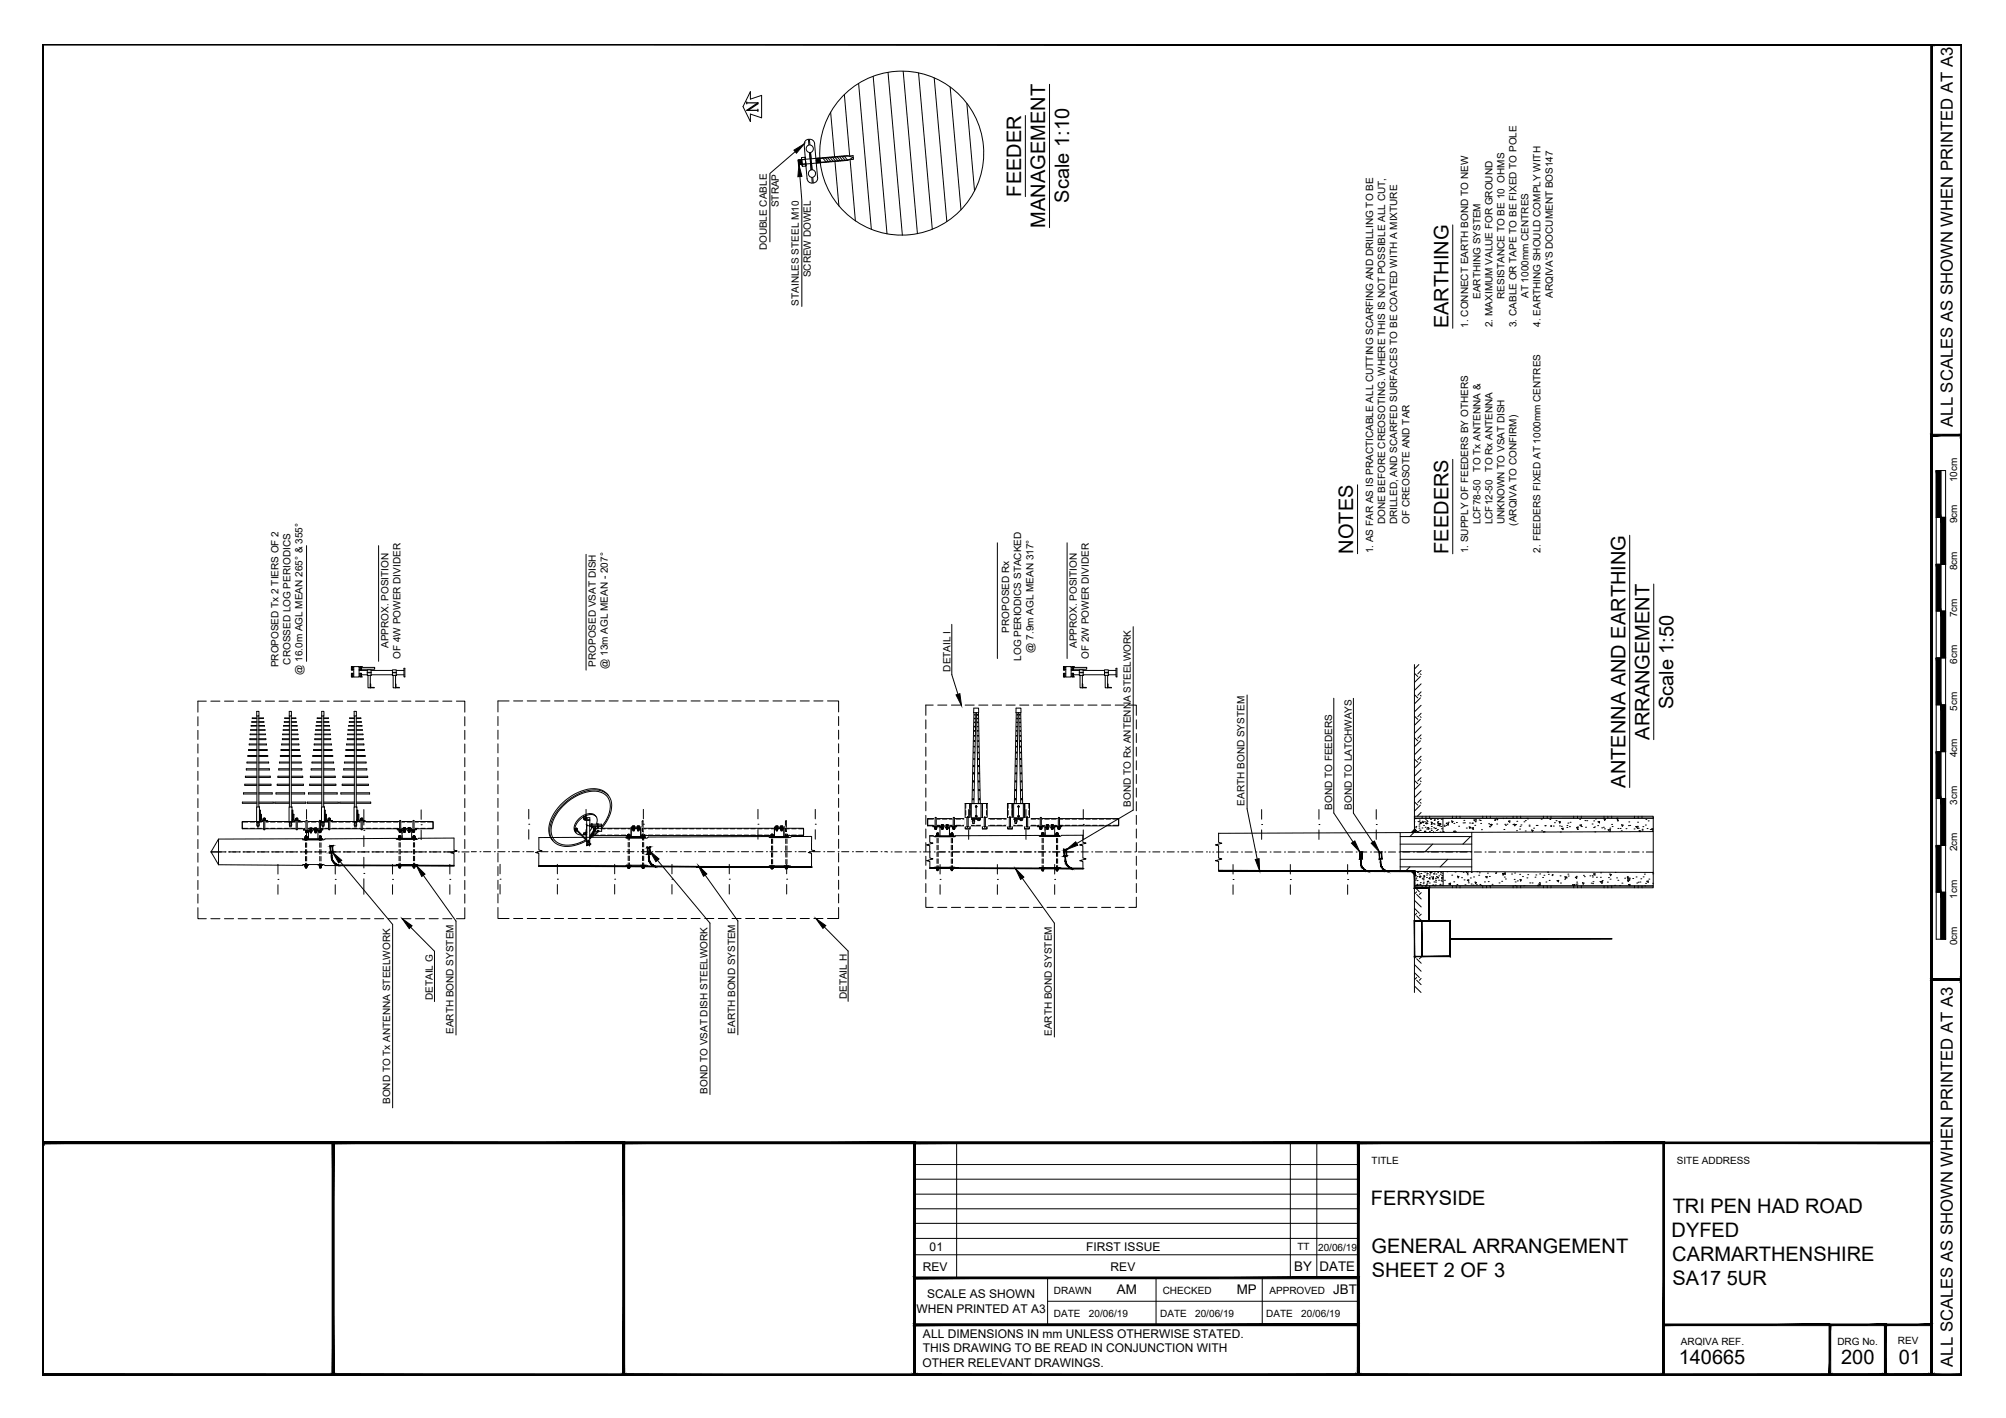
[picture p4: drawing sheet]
<svg xmlns="http://www.w3.org/2000/svg" width="420mm" height="297mm" viewBox="0 0 420 297" stroke-linecap="round" stroke-linejoin="round" font-family="sans-serif">
<defs><g id="words">
<g font-size="4.2">
<text x="213.9" y="41.2" transform="rotate(-90 213.9 41.2)">FEEDER</text>
<text x="218.9" y="47.7" transform="rotate(-90 218.9 47.7)">MANAGEMENT</text>
<text x="224" y="42.4" transform="rotate(-90 224 42.4)">Scale 1:10</text>
<text x="303.4" y="68.8" transform="rotate(-90 303.4 68.8)">EARTHING</text>
<text x="283.4" y="116" transform="rotate(-90 283.4 116)">NOTES</text>
<text x="303.4" y="116" transform="rotate(-90 303.4 116)">FEEDERS</text>
<text x="350.5" y="148.6" transform="rotate(-90 350.5 148.6)">Scale 1:50</text>
<text x="345.5" y="154.9" transform="rotate(-90 345.5 154.9)">ARRANGEMENT</text>
<text x="340.5" y="165" transform="rotate(-90 340.5 165)">ANTENNA AND EARTHING</text>
<text x="287.2" y="252.5">FERRYSIDE</text>
<text x="350.4" y="254">TRI PEN HAD ROAD</text>
<text x="287.3" y="262.5">GENERAL ARRANGEMENT</text>
<text x="350.1" y="259">DYFED</text>
<text x="287.3" y="267.5">SHEET 2 OF 3</text>
<text x="350.3" y="264.1">CARMARTHENSHIRE</text>
<text x="350.3" y="269.1">SA17 5UR</text>
<text x="351.6" y="285.7">140665</text>
<text x="385.6" y="285.7">200</text>
<text x="397.7" y="285.7">01</text>
</g>
<g font-size="3.5">
<text x="409" y="89.4" transform="rotate(-90 409 89.4)">ALL SCALES AS SHOWN WHEN PRINTED AT A3</text>
<text x="409" y="286.3" transform="rotate(-90 409 286.3)">ALL SCALES AS SHOWN WHEN PRINTED AT A3</text>
</g>
<g font-size="2.8">
<text x="271.1" y="266.3">BY</text>
<text x="276.4" y="266.3">DATE</text>
<text x="233.9" y="271.1">AM</text>
<text x="259" y="271.1">MP</text>
<text x="279.3" y="271.1">JBT</text>
</g>
<g font-size="2.5">
<text x="194.7" y="262">01</text>
<text x="227.5" y="262">FIRST ISSUE</text>
<text x="193.3" y="266.2">REV</text>
<text x="232.6" y="266.2">REV</text>
<text x="192" y="275">WHEN PRINTED AT A3</text>
<text x="194.2" y="272">SCALE AS SHOWN</text>
<text x="193.3" y="280.3">ALL DIMENSIONS IN mm UNLESS OTHERWISE STATED.</text>
<text x="193.2" y="286.3">OTHER RELEVANT DRAWINGS.</text>
<text x="193.3" y="283.3">THIS DRAWING TO BE READ IN CONJUNCTION WITH</text>
</g>
<g font-size="2.1">
<text x="163.2" y="43.4" transform="rotate(-90 163.2 43.4)">STRAP</text>
<text x="160.6" y="52.5" transform="rotate(-90 160.6 52.5)">DOUBLE CABLE</text>
<text x="169.8" y="58.1" transform="rotate(-90 169.8 58.1)">SCREW DOWEL</text>
<text x="167.3" y="64" transform="rotate(-90 167.3 64)">STAINLES STEEL M10</text>
<text x="310.1" y="62.6" transform="rotate(-90 310.1 62.6)">EARTHING SYSTEM</text>
<text x="315.1" y="62.6" transform="rotate(-90 315.1 62.6)">RESISTANCE TO BE 10 OHMS</text>
<text x="320.2" y="62.4" transform="rotate(-90 320.2 62.4)">AT 1000mm CENTRES</text>
<text x="325.2" y="62.4" transform="rotate(-90 325.2 62.4)">ARQIVA'S DOCUMENT BOS147</text>
<text x="307.5" y="68.7" transform="rotate(-90 307.5 68.7)">1. CONNECT EARTH BOND TO NEW</text>
<text x="312.6" y="68.5" transform="rotate(-90 312.6 68.5)">2. MAXIMUM VALUE FOR GROUND</text>
<text x="317.7" y="68.5" transform="rotate(-90 317.7 68.5)">3. CABLE OR TAPE TO BE FIXED TO POLE</text>
<text x="322.7" y="68.5" transform="rotate(-90 322.7 68.5)">4. EARTHING SHOULD COMPLY WITH</text>
<text x="310.1" y="98.8" transform="rotate(-90 310.1 98.8)">TO Tx ANTENNA &amp;</text>
<text x="312.6" y="98.8" transform="rotate(-90 312.6 98.8)">TO Rx ANTENNA</text>
<text x="409.9" y="101" transform="rotate(-90 409.9 101)">10cm</text>
<text x="290.1" y="109.8" transform="rotate(-90 290.1 109.8)">DONE BEFORE CREOSOTING. WHERE THIS IS NOT POSSIBLE ALL CUT,</text>
<text x="292.7" y="109.8" transform="rotate(-90 292.7 109.8)">DRILLED, AND SCARFED SURFACES TO BE COATED WITH A MIXTURE</text>
<text x="295.2" y="109.8" transform="rotate(-90 295.2 109.8)">OF CREOSOTE AND TAR</text>
<text x="310.1" y="109.8" transform="rotate(-90 310.1 109.8)">LCF78-50</text>
<text x="312.6" y="109.8" transform="rotate(-90 312.6 109.8)">LCF12-50</text>
<text x="315.1" y="109.8" transform="rotate(-90 315.1 109.8)">UNKNOWN TO VSAT DISH</text>
<text x="317.7" y="110.1" transform="rotate(-90 317.7 110.1)">(ARQIVA TO CONFIRM)</text>
<text x="409.9" y="109.6" transform="rotate(-90 409.9 109.6)">9cm</text>
<text x="287.6" y="115.9" transform="rotate(-90 287.6 115.9)">1. AS FAR AS IS PRACTICABLE ALL CUTTING SCARFING AND DRILLING TO BE</text>
<text x="307.5" y="115.9" transform="rotate(-90 307.5 115.9)">1. SUPPLY OF FEEDERS BY OTHERS</text>
<text x="322.7" y="115.7" transform="rotate(-90 322.7 115.7)">2. FEEDERS FIXED AT 1000mm CENTRES</text>
<text x="409.9" y="119.5" transform="rotate(-90 409.9 119.5)">8cm</text>
<text x="409.9" y="129.3" transform="rotate(-90 409.9 129.3)">7cm</text>
<text x="81.4" y="135.7" transform="rotate(-90 81.4 135.7)">APPROX. POSITION</text>
<text x="211.4" y="132.5" transform="rotate(-90 211.4 132.5)">PROPOSED Rx</text>
<text x="216.4" y="136.7" transform="rotate(-90 216.4 136.7)">@ 7.9m AGL MEAN 317°</text>
<text x="225.5" y="135.7" transform="rotate(-90 225.5 135.7)">APPROX. POSITION</text>
<text x="58.3" y="139.8" transform="rotate(-90 58.3 139.8)">PROPOSED Tx 2 TIERS OF 2</text>
<text x="60.9" y="139.2" transform="rotate(-90 60.9 139.2)">CROSSED LOG PERIODICS</text>
<text x="63.4" y="141.4" transform="rotate(-90 63.4 141.4)">@ 16.0m AGL MEAN 265° &amp; 355°</text>
<text x="83.9" y="138" transform="rotate(-90 83.9 138)">OF 4W POWER DIVIDER</text>
<text x="124.8" y="139.7" transform="rotate(-90 124.8 139.7)">PROPOSED VSAT DISH</text>
<text x="127.3" y="140.1" transform="rotate(-90 127.3 140.1)">@ 13m AGL MEAN - 207°</text>
<text x="199.1" y="140.7" transform="rotate(-90 199.1 140.7)">DETAIL I</text>
<text x="213.9" y="138.4" transform="rotate(-90 213.9 138.4)">LOG PERIODICS STACKED</text>
<text x="228" y="138" transform="rotate(-90 228 138)">OF 2W POWER DIVIDER</text>
<text x="409.9" y="139.1" transform="rotate(-90 409.9 139.1)">6cm</text>
<text x="409.9" y="148.9" transform="rotate(-90 409.9 148.9)">5cm</text>
<text x="409.9" y="158.6" transform="rotate(-90 409.9 158.6)">4cm</text>
<text x="236.8" y="169" transform="rotate(-90 236.8 169)">BOND TO Rx ANTENNA STEELWORK</text>
<text x="260.7" y="168.8" transform="rotate(-90 260.7 168.8)">EARTH BOND SYSTEM</text>
<text x="279" y="169.6" transform="rotate(-90 279 169.6)">BOND TO FEEDERS</text>
<text x="283.2" y="169.6" transform="rotate(-90 283.2 169.6)">BOND TO LATCHWAYS</text>
<text x="409.9" y="168.6" transform="rotate(-90 409.9 168.6)">3cm</text>
<text x="409.9" y="178.3" transform="rotate(-90 409.9 178.3)">2cm</text>
<text x="409.9" y="188.3" transform="rotate(-90 409.9 188.3)">1cm</text>
<text x="409.9" y="198" transform="rotate(-90 409.9 198)">0cm</text>
<text x="90.7" y="209.5" transform="rotate(-90 90.7 209.5)">DETAIL G</text>
<text x="177.3" y="209.3" transform="rotate(-90 177.3 209.3)">DETAIL H</text>
<text x="95" y="216.6" transform="rotate(-90 95 216.6)">EARTH BOND SYSTEM</text>
<text x="154" y="216.5" transform="rotate(-90 154 216.5)">EARTH BOND SYSTEM</text>
<text x="220.3" y="217" transform="rotate(-90 220.3 217)">EARTH BOND SYSTEM</text>
<text x="81.7" y="231.3" transform="rotate(-90 81.7 231.3)">BOND TO Tx ANTENNA STEELWORK</text>
<text x="148.2" y="229.1" transform="rotate(-90 148.2 229.1)">BOND TO VSAT DISH STEELWORK</text>
<text x="287.3" y="243.9">TITLE</text>
<text x="351.2" y="243.9">SITE ADDRESS</text>
<text x="271.7" y="261.9">TT</text>
<text x="276.1" y="262">20/06/19</text>
<text x="220.8" y="271.1">DRAWN</text>
<text x="220.8" y="275.8">DATE</text>
<text x="228.1" y="275.8">20/06/19</text>
<text x="243" y="275.8">DATE</text>
<text x="243.5" y="271.1">CHECKED</text>
<text x="250.3" y="275.8">20/06/19</text>
<text x="265.2" y="275.8">DATE</text>
<text x="265.9" y="271.1">APPROVED</text>
<text x="272.6" y="275.8">20/06/19</text>
<text x="352.1" y="281.6">ARQIVA REF.</text>
<text x="384.8" y="281.6">DRG No.</text>
<text x="397.5" y="281.6">REV</text>
</g>
</g></defs>
<!-- layer: PROPOSED OTHER USER 1 -->
<g fill="none" stroke="#000" stroke-width=".21">
<path d="M167.9 33l.8 .1v1.7l-.7-.1zM167.9 33l.1 .5M168 33.5l.1 .9M168.1 34.4v.4M168.6 32.9v.5M168.6 33.4l-.6 .1M168.6 33.4l.2 1.4M168.7 33.4l-1.5 .1v1l1.6-.1M168.7 34.3l-.7 .1M168.8 34.4l.2 3a1.01 1.01 0 0 0 1.1 1l-.1-1.2a.81 .81 0 0 1-.7-.8 .81 .81 0 0 1 .6-.8M169.6 32a.81 .81 0 0 1-.7-.8 .81 .81 0 0 1 .5-.8l-.1-1.2a.98 .98 0 0 0-.9 1.1l.4 4M169.6 32l.2 2.3"/>
<path d="M169.8 31.9l.2 2.3M169.8 31.9l.1 1.4h-.2l-.1-1.3M169.8 34.3l.1 1.3M170 34.2l.1 1.4M170 34.2l-.2 .1M170.1 35.5a.81 .81 0 0 1 .7 .8 .81 .81 0 0 1-.6 .8l.1 1.2a1.01 1.01 0 0 0 1-1.1M170.6 30.1l.4 4.1M170.6 30.1a.98 .98 0 0 0-1.1-.9l.1 1.2a.81 .81 0 0 1 .8 .7 .81 .81 0 0 1-.6 .8M170.9 33.2l6.6-.6 1.2 .4-1.1 .6-6.6 .6M171 34.2l.2 3.1M202.1 168.3h1.1v5.3h-1.1zM202.6 171.2l.2 .1v1.8l-.1 .1-.1-.1z"/>
<path d="M203.2 168.3h2.6v3h-2.6zM205.8 168.3h1v5.3h-1zM206.2 171.2l.2 .1v1.8l-.1 .1-.2-.1zM211 168.3h1v5.3h-1zM211.4 171.3v1.8M211.4 171.3l.1-.1 .2 .1v1.8l-.2 .1-.1-.1M212 168.3h2.6v3h-2.6zM214.6 168.3h1v5.3h-1zM215.1 171.2l.2 .1v1.8l-.2 .1-.1-.1zM170 181.6h.1M226.8 182h.1"/>
<circle cx="202.7" cy="171.3" r=".14"/>
<circle cx="202.7" cy="173.1" r=".14"/>
<circle cx="204.5" cy="171" r=".14"/>
<circle cx="204.5" cy="169" r=".14"/>
<circle cx="206.3" cy="173.1" r=".14"/>
<circle cx="206.3" cy="171.3" r=".14"/>
<circle cx="211.5" cy="171.3" r=".14"/>
<circle cx="211.5" cy="173.1" r=".14"/>
<circle cx="213.3" cy="171" r=".14"/>
<circle cx="213.3" cy="169" r=".14"/>
<circle cx="215.1" cy="173.1" r=".14"/>
<circle cx="215.1" cy="171.3" r=".14"/>
</g>
<!-- layer: TEXT AND DIMENSIONS -->
<g fill="none" stroke="#000" stroke-width=".21">
<path d="M176.9 19.8l1.1 12.8M179.8 17.5l2.7 30.6M182.9 16l2.9 33M186 15.2l3 34.1M189.2 14.9l3 34.1M192.4 15.3l2.9 32.7M195.7 16.3l2.6 30.1M199 18.2l2.3 25.8M219.8 17.7v30M166.5 31.8l-5.2 4.5v14.4M167.2 33.5l.1 1M167.2 33.5l.2 1"/>
<path d="M167.4 33.5l.1 1M167.5 33.5l.1 1M167.5 37l.4 5v22.2M167.6 33.5l.1 1M167.6 33.5l.2 .9M167.8 33.4l.1 1M167.9 33.4l.1 1M168.6 33.4l.1 .4M169.7 33.7l.1 .6M169.7 33.3l.2 1M170.9 33.6l.1 .6M170.9 33.2l.2 1"/>
<path d="M171 33.2l.2 .9M171.1 33.1l.2 1M171.2 33.1l.2 1M171.3 33.1l.2 1M171.4 33.1l.2 1M171.5 33.1l.2 1M171.7 33.2l7-.6 .1 .8-7 .6M171.7 33.1a17.2 17.2 0 0 1 24.6-16.5 17.2 17.2 0 0 1 2.6 29.4 17.2 17.2 0 0 1-27.1-11.9l-.2-1M171.7 33.1l.2 1M172.3 33l.8 1M172.8 33l.8 .9M173.3 33l.8 .9"/>
<path d="M173.8 32.9l.8 .9M174 23.5l.8 9.3 .8 1M174.3 32.9l.8 .9M174.9 33.8l.8 9.4M175.3 32.8l.8 .9M175.8 32.7l.8 1M176.3 32.7l.8 .9M176.8 32.7l.8 .9M178.1 33.5l1.1 12.8M202.5 21.7l1.6 18.3M214.8 24.2v17M304.3 47.1v21.7"/>
<path d="M304.3 96.2v19.8M64.2 114.3v24.2M79.3 114.3v24.2M122.8 116.1v24.3M208.9 113.7v24.2M223.5 113.7v24.2M284.3 101.6v14.4M341.3 112.1v52.9M199.4 130.8v10.5l1.2 4.1M237.3 131.3v38.4l-11.8 7M296.3 139.2v35.2M297.2 139.2l-.9 .9"/>
<path d="M346.4 122.3v32.6M41.5 150.1v1.9M41.5 153v1.9M41.5 155.9v1.9M41.5 158.7v1.9M43.2 146.9h-1.7v2.3M44.2 146.9h1.9M47 146.9h1.9M49.9 146.9h1.9M52.7 146.9h1.9M55.6 146.9h1.9M58.4 146.9h2"/>
<path d="M61.3 146.9h1.9M64.2 146.9h1.9M67 146.9h1.9M69.9 146.9h1.9M72.7 146.9h1.9M75.6 146.9h1.9M78.5 146.9h1.9M81.3 146.9h1.9M84.2 146.9h1.9M87 146.9h1.9M89.9 146.9h1.9M92.7 146.9h1.9"/>
<path d="M95.6 146.9h1.8v2.3M97.4 150.1v1.9M97.4 153v1.9M97.4 155.9v1.9M97.4 158.7v1.9M104.3 150.1v1.9M104.3 153v1.9M104.3 155.8v1.9M104.3 158.7v1.9M106.6 146.8h-2.3v2.3M107.6 146.8h1.9M110.4 146.8h1.9"/>
<path d="M113.3 146.8h1.9M116.1 146.8h2M119 146.8h1.9M121.9 146.8h1.9M124.7 146.8h1.9M127.6 146.8h1.9M130.5 146.8h1.9M133.3 146.8h1.9M136.2 146.8h1.9M139 146.8h1.9M141.9 146.8h1.9M144.7 146.8h1.9"/>
<path d="M147.6 146.8h1.9M150.5 146.8h1.9M153.3 146.8h1.9M156.2 146.8h1.9M159 146.8h1.9M161.9 146.8h1.9M164.7 146.8h2M167.6 146.8h1.9M170.5 146.8h1.9M173.3 146.8h2.3v2.3M175.6 150.1v1.9M175.6 153v1.9"/>
<path d="M175.6 155.8v1.9M175.6 158.7v1.9M193.9 150.8v1.9M193.9 153.6v2M193.9 156.5v1.9M193.9 159.4v1.9M195.5 147.7h-1.6v2.1M196.4 147.7h1.9M199.3 147.7h1.9M202.1 147.7h2M205 147.7h1.9M207.9 147.7h1.9"/>
<path d="M210.7 147.7h1.9M213.6 147.7h1.9M216.4 147.7h1.9M219.3 147.7h1.9M222.2 147.7h1.9M225 147.7h1.9M227.9 147.7h1.9M230.7 147.7h1.9M233.6 147.7h1.9M236.4 147.7h1.6v2.1M238 150.8v1.9M238 153.6v2"/>
<path d="M238 156.5v1.9M238 159.4v1.9M261.2 145.6v23.8l2.1 10.6M279.4 146.3v24l4 6.1M283.5 146.3v24l4 6.1M296.3 141l.7 .7M296.3 145.5l.7 .7M296.3 150l.7 .7M296.3 154.5l.7 .7M296.3 159l.7 .7M297.5 141.2l.2 .1M297.5 145.6l.2 .2"/>
<path d="M297.5 150.1l.2 .2M297.5 154.6l.2 .2M297.5 159.1l.2 .2M297.5 141.7l-1.2 1.3M297.5 146.2l-1.2 1.2M297.5 150.7l-1.2 1.2M297.5 155.2l-1.2 1.2M297.5 159.7l-1.2 1.2M297.7 143.3l-1.4 1.3M297.7 147.7l-1.4 1.4M297.7 152.2l-1.4 1.4M297.7 156.7l-1.4 1.4"/>
<path d="M297.7 140.4l-.7 .8M297.7 144.9l-.7 .7M297.7 149.4l-.7 .7M297.7 153.9l-.7 .7M297.7 158.4l-.7 .7M41.5 161.6v1.9M41.5 164.4v1.9M41.5 167.3v1.9M41.5 170.1v1.9M41.5 173v1.9M41.5 175.9v1.9M41.5 178.7v1.9"/>
<path d="M44.2 178.5h.1M50.7 172.1h40v1.5h-40zM54.3 169.7h.3v2.3h-.3zM55.1 171.9h.5zM55.1 171.7h.4M55.1 171.8h.1M55.1 171.5l.1 .3M55.1 171.5v.3M55.1 171.8v.1M55.1 171.5h.5M55.1 171.6v.1M55.1 171.7h.1"/>
<path d="M55.2 171.3h.3v2.4l-.2 .1-.1-.1zM55.2 171.8h.4M55.2 171.4h.3M55.5 171.5h.1M55.5 171.7h.1M55.6 171.8l-.5 .1M55.6 171.5v.3M61.2 169.7h.1v2.3h-.1zM61.9 171.9h.5zM61.9 171.6l.1 .1M61.9 171.5h.5M61.9 171.5v.3"/>
<path d="M61.9 171.8l.1 .1M61.9 171.7h.5M61.9 171.8h.1M61.9 171.5h.1v.3M62 171.7h.3M62 171.9h.3M62 171.7h-.1M62 171.3h.3v2.4l-.1 .1-.2-.1zM62.1 171.8h.3M62.1 171.4h.2M62.3 171.5h.1M62.3 171.7h.1"/>
<path d="M62.4 171.5v.3M62.4 171.8l-.1 .1M62.4 171.6l-.1 .1M63.6 175.7h4v.2h-4zM63.6 173.7h4v.2h-4zM63.8 175.9h.6zM63.9 175.6l.5 .1zM63.9 175.6h.4M63.9 175.3v.3M63.9 175.3h.4M63.9 175.6h.1M63.9 175.3h.1"/>
<path d="M64 173.9h.5zM64 175.1h.2v.1h-.2zM64 174.1h.1M64 175.4h.2M64 173.9h.1M64 174.3h.1M64 174.1h.4M64 175.4h-.1l.4 .1M64 175.4l-.1 .1M64.1 174.1h.3M64.1 174.3h.3M64.1 171.9l.2 .1v2.4h-.2z"/>
<path d="M64.2 172.7h.1M64.2 169.6v2M64.2 173.8v2M64.2 175.2l-.2 .1v.3h.2M64.2 175.6h.1M64.2 175.4h.1M64.2 175.3h.1M64.3 175.5v.1M64.3 173.9v.4M64.3 175.4v.1M64.3 175.3v.1M64.4 174.1h-.1"/>
<path d="M64.4 174.3v-.4h-.4v.4M64.4 174.3h-.4M64.4 173.9h-.3M64.6 173.9v1.8M64.9 174h.4zM64.9 173.7h.4zM64.9 173.5l.4-.1v.3h-.4zM64.9 174.1v.1h.3M64.9 173.5h.4M64.9 174.2h.4M64.9 174h.4M65 174.2v.3l.2-.1v-.2"/>
<path d="M65 174.4h.2M65 173.5v.5M65 174.1v.1M65 173.7v.3M65 174.2v.3M65.1 174h.1M65.2 173.7v.3M65.2 174.2v.3M65.2 173.5v.5M65.2 174.1v.1M65.2 174.1h.2M65.2 174.1h-.3"/>
<path d="M65.3 174.1l-.1 .1M65.3 174h-.4h.4M65.9 174h.4zM65.9 173.7h.4zM65.9 174.1l.1 .1h.3v-.1M65.9 174.1h.1M65.9 173.5h.4M65.9 174.2h.4M65.9 174h.4M66 174.2v.3h.2v-.3M66 174.4h.2M66 173.7v.3"/>
<path d="M66 173.5v.5M66 174.1v.4M66 173.5h.2M66 174.1h.2M66 173.5l-.1 .2h.4l-.1-.2M66.2 173.5v.5M66.2 174.1v.4M66.2 174.1h.2M66.3 174h-.4h.4M66.6 173.9v1.8M66.8 173.9h.5zM66.8 173.9v.4"/>
<path d="M66.8 174.1h.1M66.8 173.9h.4M66.8 174.1h.4M66.8 174.3h.4M66.9 175.6l.5 .1zM66.9 175.9h.5zM66.9 175.6h.1M66.9 175.4l.4 .1M66.9 175.3h.1M66.9 175.4h.4h-.4M66.9 175.3v.3M66.9 175.2l.4 .1"/>
<path d="M66.9 175.2v.1M66.9 171.9l.2 .1v2.4h-.2zM67 175.1h.2v.1h-.2zM67 175.3v.3M67 175.6h.2M67 175.2h.2M67.1 174.3h.1M67.1 173.9v.4M67.1 174.3h-.3M67.2 174.1h-.1M67.2 175.3v.3M67.2 173.9h-.4"/>
<path d="M67.2 173.9h.1M67.2 175.6h.1M67.2 175.3h.1M67.2 173.9v.4M67.2 174.1h.1M67.2 174.3h.1M67.3 175.6h-.4M67.3 175.3v.3M68 169.7h.1v2.3h-.1zM68.7 171.9h.5zM68.7 171.7h.4M68.7 171.8h.1"/>
<path d="M68.7 171.5l.1 .3M68.7 171.5h.5M68.7 171.5v.3M68.7 171.8l.1 .1M68.7 171.6l.1 .1M68.8 171.7h.3M68.8 171.7h-.1M68.8 173.7l.2 .1 .1-.1v-2.4h-.3v2.4M68.8 171.8h.4M68.8 171.4h.3M69.1 171.5h.1M69.1 171.7h.1"/>
<path d="M69.2 171.8l-.4 .1M69.2 171.5v.3M74.7 169.7h.3v2.3h-.3zM75.5 171.9h.5zM75.5 171.5l.1 .3h-.1M75.5 171.8h.5M75.5 171.5h.5M75.5 171.5v.3M75.6 171.7h.3M75.6 171.7h-.1M75.6 171.3h.3v2.4l-.1 .1-.2-.1zM75.6 171.7h.1"/>
<path d="M75.6 171.8h.4M75.6 171.4h.3M75.8 171.5v.3M75.9 171.5h.1M75.9 171.7h.1M76 171.5v.3M76.2 173.9h.1M76.2 178.5h.1M76.2 169.6v3.2M76.2 175.1v2.2M76.2 179.6v2.2M83.2 175.6h4v.2h-4z"/>
<path d="M83.2 173.6h4v.2h-4zM83.5 175.6h.5zM83.5 175.4h.4zM83.5 175.5h.1M83.5 175.2h.1M83.6 173.8l.5 .1zM83.6 175h.2v.2h-.2zM83.6 175.2v.4M83.6 173.9h.4M83.6 174h.4M83.6 174.2h.4M83.6 175.2h.2"/>
<path d="M83.6 174.1v.1l.4 .1M83.6 174.1h.4M83.6 173.9v.2M83.7 171.9l.2 .1v2.4h-.2zM83.8 175.5h.1M83.9 175.2h-.4v.4h.4M83.9 173.9v.3M83.9 175.2v.4M83.9 175.6h.1M83.9 175.4h.1M83.9 175.2l-.1 .4h-.2M84 173.9v.3"/>
<path d="M84 174v.1M84 174.2v.1M84.2 173.8v1.8M84.5 173.9l.4 .1zM84.5 173.6h.4zM84.5 174v.1M84.5 173.4h.1M84.5 174.1h.1M84.5 174h.1M84.5 173.4h.4M84.6 173.6l-.1 .4h.4M84.6 173.4v.5"/>
<path d="M84.6 174v.4M84.6 173.4h.2M84.6 174.1h.2M84.6 174h.2M84.8 173.4v.5M84.8 174v.4h-.2M84.8 173.4l.1 .2h-.4v-.2M84.8 174h.2l-.2 .4h-.2v-.2h.3M84.9 174h-.4h.4M85.5 173.9l.4 .1zM85.5 173.6h.4zM85.5 174v.1"/>
<path d="M85.5 173.4h.1M85.5 174.1h.1M85.5 174h.1M85.5 173.4h.4M85.6 173.6l-.1 .4h.4M85.6 173.4v.5M85.6 174v.4M85.6 173.4h.2M85.6 174.1h.2M85.6 174h.2M85.8 174v.4h-.2M85.8 173.4v.5"/>
<path d="M85.8 173.4l.1 .2h-.4v-.2M85.8 174h.2l-.2 .4h-.2v-.2h.3M85.9 174h-.4h.4M86.2 173.8v1.8M86.4 173.8l.5 .1zM86.4 173.9h.5M86.4 174.2h.5M86.4 173.9h.4v.3l-.4 .1zM86.5 175.6h.5zM86.5 175.4h.4M86.5 175.2h.4M86.5 175.2v.4"/>
<path d="M86.5 175.6h.1M86.5 175.4h.1M86.5 175.2l.2 .4 .2-.4M86.5 175.5h.1M86.5 175.6h.4M86.6 175h.2v.2h-.2zM86.6 175.2h.2M86.7 173.9v.3M86.7 172l-.1-.1-.1 .1v2.4h.2v-2.4M86.8 175.5h.1M86.8 174v.1M86.8 174.2v.1"/>
<path d="M86.9 174h-.5l.4 .1M86.9 175.2v.4M86.9 175.6h.1M86.9 175.4h.1M88.2 172.8h.1M88.2 169.7v1.9M88.2 173.9v2M95.1 175.6v2.5l.7 .2-1.4 .3 .7 .2v2.6M97.4 161.6v1.9M97.4 164.4v1.9M97.4 167.3v1.9M97.4 170.1v1.9"/>
<path d="M97.4 173v1.9M97.4 175.9v1.9M97.4 178.7v1.9M104.3 161.5v1.9M104.3 164.4v1.9M104.3 167.2v1.9M104.3 170.1v1.9M104.3 173v1.9M104.3 175.8v1.9M104.3 178.7v1.9M110.8 172.7h.1M110.8 169.5v2"/>
<path d="M110.8 173.8v2M112.9 175.5v2.6l.6 .1-1.3 .4 .7 .2-.1 2.6M122.8 172.7h.1M122.8 169.5v2M122.8 173.8v2M124.3 173.5h44v1.5h-44zM131.2 175.3h4v.2h-4zM131.4 175.5h.6zM131.5 175.2l.4 .1zM131.5 175.2h.4M131.5 174.8v.4M131.5 175.2h.1"/>
<path d="M131.5 174.8h.1M131.5 175h.3M131.6 175.3v.2M131.6 174.7l.2 .1zM131.6 174.8v.4M131.6 175.2h.2M131.6 174.8h.2M131.8 175h.1M131.8 175h-.3h.4M131.8 175.3v.2M131.9 175h-.1M131.9 174.8h-.4"/>
<path d="M131.9 174.8h.1M131.9 174.8v.4M131.9 175.2h.1M131.9 174.8l-.1 .4h.1M132.2 173.5h2v1.8h-2zM132.2 173.6h2v1.7h-2zM132.3 173.2l-.1 .1M132.5 173.2h.4zM132.5 173h.4M132.6 173.5v.1M132.6 173.1v.1M132.6 173.1h.2"/>
<path d="M132.6 173l-.1 .2h.4l-.1-.2M132.8 173.1v.1M132.8 173.5v.1M133.5 173.2h.4zM133.5 173h.4M133.6 173.5v.1M133.6 173.1v.1M133.6 173.1h.2M133.6 173l-.1 .2h.4l-.1-.2M133.8 173.1v.1M133.8 173.5v.1M134.4 175.5h.6z"/>
<path d="M134.5 175.2l.4 .1zM134.5 175.2h.1M134.5 175h.1M134.5 174.8h.1M134.5 173v-.9l.2-.1v1.5h-2.5v-.1M134.5 173.5h.2v.7h-.2zM134.5 174.8h.4M134.5 174.8v.4M134.5 173l-.2 .2h-2M134.6 175.3v.2M134.6 174.8v.4h.2M134.6 174.7l.2 .1z"/>
<path d="M134.6 175h.3h-.4M134.6 174.8h.2M134.6 175h-.1M134.8 172.7h.1M134.8 169.5v2M134.8 173.8v2M134.8 175.2h.1M134.8 175.3v.2M134.9 175h-.3M134.9 175.2h-.4M134.9 174.8v.4M134.9 174.8l-.1 .4"/>
<path d="M158.8 172.7h.1M158.8 169.5v2M158.8 173.8v2M161.2 175.3h4v.2h-4zM161.4 175.2l.6 .1zM161.5 174.8v.4M161.5 175.2h.1M161.5 175h.4zM161.5 174.8h.1M161.5 175h.4M161.5 174.8h.4M161.6 175.3v.2"/>
<path d="M161.6 174.7l.2 .1zM161.6 174.8v.4M161.6 175.2h.2M161.6 174.8h.2M161.8 175.2h.1M161.8 175.3v.2M161.9 175.2h-.4M161.9 174.8v.4M161.9 174.8l-.1 .4M162.2 173.5h2v1.8h-2zM162.2 173.6h2v1.7h-2zM162.3 173.2h2"/>
<path d="M162.3 173.2l-.1 .1M162.5 173.2h.4zM162.5 173.1l.4-.1v.2h-.4zM162.5 173h.4M162.6 173.5v.1M162.6 173.1v.1M162.8 173.1v.1M162.8 173.5v.1M163.5 173.2h.4zM163.5 173.1l.4-.1v.2h-.4zM163.5 173h.4M163.6 173.5v.1"/>
<path d="M163.6 173.1v.1M163.8 173.1v.1M163.8 173.5v.1M164.5 175.2l.5 .1zM164.5 174.8h.1M164.5 174.8h.4M164.5 175.2h.4M164.5 174.8v.4M164.5 175h.1M164.5 173v-.9l.2-.1v1.5h-2.5v-.1M164.5 173.5h.2v.7h-.2zM164.5 173l-.2 .2"/>
<path d="M164.6 175.3v.2M164.6 174.7l.2 .1zM164.6 174.8l-.1 .4M164.6 175h.3h-.4h.1M164.6 174.8h.2M164.8 174.8v.4M164.8 174.8h.1M164.9 175.3v.2M164.9 175h-.3M164.9 174.8v.4M164.9 175.2h-.3M170 175.2v2.9l.7 .1-1.4 .4 .7 .2v2.8"/>
<path d="M170.8 172.7h.1M170.8 169.5v2M170.8 173.8v2M175.6 161.5v1.9M175.6 164.4v1.9M175.6 167.2v1.9M175.6 170.1v1.9M175.6 173v1.9M175.6 175.8v1.9M175.6 178.7v1.9M193.9 162.2v1.9M193.9 165.1v1.9"/>
<path d="M193.9 167.9v1.9M193.9 170.8v1.9M193.9 173.7v1.9M193.9 176.5v1.9M193.9 179.4v1.9M194.3 171.5h40v1.5h-40zM194.7 175.1v1.3l.7 .2-1.3 .4 .6 .2 .1 2.5 .6 .2-1.3 .4 .7 .2v1.3M195.4 173h5v.2h-5zM195.7 173.2h.5zM195.8 173.4h.4M195.8 173.2h.1M195.8 173.6h.1"/>
<path d="M195.8 173.2h.4M195.8 173.2v.4h.4v-.4M195.8 173.4h.1M195.9 173.2v.4M195.9 173.2h.2M195.9 173.6h.2M195.9 175.1h4v.2h-4zM195.9 171.3h.2v2.5h-.2zM196.1 173.2h.1M196.1 173.6h.1M196.1 175l.5 .1zM196.2 174.8h.4"/>
<path d="M196.2 175h.1M196.2 174.6h.1M196.2 175h.4M196.2 174.6h.4M196.2 174.6v.4M196.2 173.4h.1M196.2 174.8h.1M196.3 174.5h.2v.1h-.2zM196.3 174.6v.4M196.3 174.6h.3M196.5 174.6v.4M196.6 174.8h.1"/>
<path d="M196.6 174.6v.4M196.6 175h-.3M196.9 173.2v1.8M197.1 173.3h.5zM197.1 173h.5zM197.2 173.3l.4 .1zM197.2 173.4h.3M197.2 172.8h.3M197.2 173.5h.3M197.3 173.5v.3l.2-.1v-.2M197.3 173.7h.2M197.3 172.8v.5"/>
<path d="M197.3 173.4v.1M197.3 172.8h.2v.5M197.3 173.5h.2M197.3 173.4h.2M197.3 172.8l-.1 .2h.4l-.1-.2M197.3 173.4h-.2l.2 .1M197.3 173v.3M197.3 173.5v.3M197.4 173.4h.1M197.5 173v.3M197.5 173.4l.1 .1h-.1v.3M197.5 173.4v.1"/>
<path d="M198.1 173.3h.5zM198.1 173h.5zM198.1 172.8h.5v.2h-.5zM198.1 173.3l.5 .1zM198.2 173.4h.4M198.2 172.8h.4M198.2 173.5h.4M198.3 173.4v.4l.2-.1v-.2M198.3 173.7h.2M198.3 172.8v.5M198.3 173v.3M198.3 173.5h.2"/>
<path d="M198.4 173.4h.1M198.5 173v.3M198.5 173.5v.3M198.5 172.8v.5M198.5 173.4v.1M198.5 173.4l.1 .1h-.1M198.5 173.4h-.3l.1 .4M198.9 173.2v1.8M199.1 175l.5 .1zM199.2 174.8h.4M199.2 175h.1M199.2 174.6h.1"/>
<path d="M199.2 175h.4M199.2 174.6v.4M199.2 174.8h.1M199.2 174.6h.4M199.2 174.5h.3v.1h-.3zM199.3 174.6v.4M199.3 175h.2M199.3 174.6h.2M199.5 174.6v.4M199.5 175h.1M199.5 174.6h.1M199.5 173.2h.5z"/>
<path d="M199.5 173.4h.5M199.5 173.2h.5M199.5 173.2v.4h.5M199.6 173.2h.1v.4h.2M199.6 173.6h.1M199.6 174.8h.1M199.6 174.6v.4M199.6 173.4h-.1M199.7 173.2h.2M199.7 171.3h.2v2.5h-.2zM199.9 173.4h.1M199.9 173.6h.1"/>
<path d="M199.9 173.4h-.3M200 173.4h.1M200 173.2v.4M200 173.6h.1M200 173.2l-.1 .4M202.5 172.8h.3M202.5 171.3h.3M202.7 171.1v.4M202.7 172.9v.4M202.9 172.7h.1M202.9 169.6v2M202.9 173.8v2"/>
<path d="M204.3 169h.3M204.3 171h.3M204.5 168.8v2.4M206.1 173.1h.4M206.1 171.5h.4M206.3 171.3v.4M206.3 172.9v.4M211.3 171.3h.4M211.3 173.1h.4M211.5 171.1v.4M211.5 172.9v.4M213.1 169h.4"/>
<path d="M213.1 171h.4M213.3 168.8v2.4M214.9 172.7h.1M214.9 169.6v2M214.9 173.8v2M214.9 171.3h.4M214.9 173.1h.4M215.1 171.1v.4M215.1 172.9v.4M217.4 173h5v.2h-5zM217.7 173.2h.6zM217.8 173.2h.4v.4"/>
<path d="M217.8 173.4h.4M217.8 173.2v.4h.4M217.8 173.2h.1M217.8 173.6h.1M217.8 173.4h.1M217.9 175h4v.2h-4zM217.9 173.2h.2M217.9 173.6h.2M218.1 173.2v.4M218.1 173.2h.1M218.1 173.6h.1M218.1 171.3l-.1-.1-.1 .1v2.5h.2v-2.5"/>
<path d="M218.2 174.9l.4 .1zM218.2 174.9h.4M218.2 174.6v.3M218.2 174.6h.4M218.2 174.7v.1M218.2 174.7l.4 .1M218.2 174.9h.1M218.2 174.6h.1M218.2 174.8h.4M218.2 174.8h.1M218.2 173.4h.1M218.2 173.6h.1"/>
<path d="M218.3 174.4h.2v.1h-.2zM218.3 174.6v.3M218.3 174.9h.2M218.3 174.6h.2M218.5 174.9h.1M218.5 174.6h.1M218.5 174.6v.3M218.6 174.8h.1M218.6 174.6v.3M218.9 173.2v1.8M219.1 173.3h.5zM219.1 173h.5z"/>
<path d="M219.2 173.3l.4 .1zM219.2 173.4h.4M219.2 172.8h.4M219.2 173.5h.4M219.3 173.4v.3l.2 .1v-.4M219.3 172.8v.5M219.3 172.8h.2M219.3 173.5h.2M219.3 173.4h.2M219.3 172.8l-.1 .2h.4v-.2M219.3 173.4h-.1l.1 .4h.2l.1-.3M219.4 173.3h.1"/>
<path d="M219.5 172.8v.5M219.5 172.8h.1M219.5 173.4h.1M219.6 173.4v.1M220.2 173.3l.4 .1zM220.2 173.3h.4zM220.2 173h.4zM220.2 173.4h.4M220.2 172.8h.4M220.2 173.5h.4M220.3 173.4v.3h.2v-.3M220.3 172.8v.5"/>
<path d="M220.3 172.8h.2M220.3 173.5h.2M220.3 173.4h.2M220.3 172.8l-.1 .2h.4v-.2M220.3 173.4h-.1l.1 .4h.2l.1-.3M220.4 173.3v.1M220.5 172.8v.5M220.5 172.8h.1M220.5 173.4h.1M220.6 173.4v.1M220.9 173.2v1.8M221.1 174.9l.5 .1z"/>
<path d="M221.2 174.7h.4M221.2 174.9h.1M221.2 174.6h.1M221.2 174.9h.4M221.2 174.6h.4M221.2 174.6v.3M221.2 174.7v.1M221.2 174.8h.4M221.2 174.8h.1M221.3 174.4h.2v.1h-.2zM221.3 174.6v.3M221.3 174.9h.2"/>
<path d="M221.3 174.6h.2M221.5 174.6v.3M221.5 174.9h.1M221.5 174.6h.1M221.6 173.2h.4zM221.6 173.2v.4M221.6 174.8h.1M221.6 173.4h.4M221.6 173.2h.4M221.6 173.6h.1M221.6 173.2l.2 .4 .2-.4M221.6 173.4h.1"/>
<path d="M221.6 174.6v.3M221.6 174.7v.1M221.7 171.3l.1-.1 .1 .1v2.5h-.2v-2.5M221.7 173.2h.2M221.9 173.6h.1M222 173.4h.1M222 173.2v.4h-.4M226.8 175v1.4l.7 .2-1.4 .4 .7 .2v2.5l.7 .2-1.3 .4 .6 .2v1.5M226.9 172.7h.1M226.9 169.6v2M226.9 173.8v2M238 162.2v1.9"/>
<path d="M238 165.1v1.9M238 167.9v1.9M238 170.8v1.9M238 173.7v1.9M238 176.5v1.9M238 179.4v1.9M255.2 174.5v1.9l.7 .2-1.3 .4 .6 .2v2.5l.7 .2-1.3 .4 .6 .2v1.9M264.3 172.7h.1M264.3 169.6v2M264.3 173.8v2M276.3 172.7h.1M276.3 169.6v2"/>
<path d="M276.3 173.8v2M288.3 172.7h.1M288.3 169.6v2M288.3 173.8v2M293.3 175.2h15M293.3 176.8h15M293.3 178.4h15M293.3 174.4v8.1M296.1 174.5l-.8 .7M296.3 163.5l.7 .7M296.3 168l.7 .7M297.5 163.6l.2 .1"/>
<path d="M297.5 168.1l.2 .2M297.5 164.2l-1.2 1.2M297.5 168.7l-1.2 1.2M297.7 161.2l-1.4 1.4M297.7 165.7l-1.4 1.4M297.7 170.2l-.8 .8M297.7 162.9l-.7 .7M297.7 167.4l-.7 .7M300.1 176.8l-1.6 1.6M302.2 171.4v3M308 175.2l-1.6 1.6M41.5 190.1v2.3h1.7"/>
<path d="M41.5 181.6v1.9M41.5 184.4v1.9M41.5 187.3v1.9M44.2 192.4h1.9M47 192.4h1.9M49.9 192.4h1.9M52.7 192.4h1.9M55.6 192.4h1.9M58.2 184.2h.1M58.2 181.1v2M58.2 185.3v2M58.4 192.4h2"/>
<path d="M61.3 192.4h1.9M63.6 181.1h1v.1h-1zM63.9 181.2h.1M63.9 181.6h.1M63.9 181.2v.4M63.9 181.2h.4M63.9 181.6h.4M63.9 181.4h.1M63.9 181.4h.4M64 181.6h.2v.2h-.2zM64 181.2v.4M64 181.2h.2v.4h-.2"/>
<path d="M64.2 192.4h1.9M64.2 181.4h-.3M64.2 181.4h.1M64.2 181.2h.1M64.2 181.6h.1M64.3 181.4h-.1M64.3 181.2v.4M66.6 181.1h1v.1h-1zM66.9 181.4h.4h-.4M66.9 181.4h.1M66.9 181.2h.1M66.9 181.6h.1"/>
<path d="M66.9 181.4h.4h-.1M67 181.1v.1M67 181.6h.2v.2h-.2zM67 181.8h.2M67 181.2v.4M67 181.6h.2M67 192.4h1.9M67.2 181.6h.1M67.3 181.1l-.1 .5M67.3 181.2h-.4v.4M67.3 181.2v.4M67.3 181.6h-.4"/>
<path d="M67.3 181.2h-.3M69.9 192.4h1.9M70.2 184.2h.1M70.2 181.1v2M70.2 185.3v2M71.3 180.5l10.9 13.2v38.4M72.7 192.4h1.9M75.6 192.4h1.9M76.2 183h.1M76.2 184.1v3.2M78.5 192.4h1.9M81.3 192.4h1.9"/>
<path d="M82.2 184.2h.1M82.2 181.1v2M82.2 185.3v2M83.2 181.1h1v.1h-1zM83.5 181.2h.3M83.5 181.4h.4M83.5 181.4h.1M83.5 181.2v.2h.4M83.5 181.2h.4M83.5 181.4v.2h.4M83.6 181.6h.2v.2h-.2zM83.6 181.2v.4"/>
<path d="M83.8 181.2h.1M83.8 181.6h.1M83.8 181.2v.4M83.8 181.6h-.3M83.9 181.4h-.1M83.9 181.2v.4M83.9 181.4h.1M84.2 192.4h1.9M86 194.2l5 5.1v10.5M86.2 181.1h1v.1h-1zM86.5 181.2h.4M86.5 181.2v.4"/>
<path d="M86.5 181.6h.1M86.5 181.4h.1M86.5 181.2h.1M86.5 181.4h.4M86.5 181.6h.4M86.6 181.1v.1M86.6 181.6h.2v.2h-.2zM86.6 181.8h.2M86.6 181.2v.4M86.6 181.2h.2M86.6 181.6h.2M86.8 181.2h.1"/>
<path d="M86.8 181.6h.1M86.8 181.2v.4M86.9 181.1v.1M86.9 181.4h-.1M86.9 181.2v.4M86.9 181.4h.1M86.9 181.6h.1M87 192.4h1.9M88.7 183.4l6.8 9.6v23.8M89.9 192.4h1.9M92.7 192.4h1.9M94.2 184.2h.1"/>
<path d="M94.2 181.1v2M94.2 185.3v2M97.4 190.1v2.3h-1.8M97.4 181.6v1.9M97.4 184.4v1.9M97.4 187.3v1.9M104.3 190.1v2.3h2.3M104.3 181.5v1.9M104.3 184.4v1.9M104.3 187.2v1.9M104.7 184.2h.1M104.7 181.1v1.9"/>
<path d="M104.7 185.3v2M107.6 192.4h1.9M110.4 192.4h1.9M113.3 192.4h1.9M116.1 192.4h2M116.7 184.2h.1M116.7 181.1v1.9M116.7 185.3v2M119 192.4h1.9M121.9 192.4h1.9M124.7 192.4h1.9M127.6 192.4h1.9"/>
<path d="M128.7 184.2h.1M128.7 181.1v1.9M128.7 185.3v2M130.5 192.4h1.9M131.2 181.3h1v.1h-1zM131.5 181.4h.5zM131.5 181.6h.4M131.5 181.4l.1 .4h.2M131.5 181.8h.1M131.5 181.4h.4v.4M131.5 181.4v.4h.4M131.5 181.6h.1"/>
<path d="M131.6 181.8l.2 .1zM131.6 181.4h.2M131.8 181.4v.4M131.8 181.4h.1M131.8 181.8h.1M131.9 181.6h.1M131.9 181.8h.1M133.3 192.4h1.9M134.2 181.3h1v.1h-1zM134.5 181.4h.4zM134.5 181.6h.4zM134.5 181.4h.4v.4h-.4z"/>
<path d="M134.5 181.4h.1M134.5 181.8h.1M134.6 181.8l.2 .1zM134.6 181.4v.4M134.6 181.4h.2M134.6 181.8h.2M134.8 181.8h.1M134.9 181.6h.1M134.9 181.4l-.1 .4M136.2 192.4h1.9M137.7 180.2l11 13.2v35.9M139 192.4h1.9"/>
<path d="M140.7 184.2h.1M140.7 181.1v1.9M140.7 185.3v2M141.9 192.4h1.9M144.7 192.4h1.9M147.6 192.4h1.9M147.7 183.3l6.8 9.6v23.9M150.5 192.4h1.9M152.7 184.2h.1M152.7 181.1v1.9M152.7 185.3v2M153.3 192.4h1.9"/>
<path d="M156.2 192.4h1.9M159 192.4h1.9M161.2 181.4h1v.1h-1zM161.5 181.5h.5zM161.5 181.5v.4M161.5 181.5h.4M161.5 181.9h.4M161.5 181.5h.1M161.5 181.9h.1M161.5 181.7h.4M161.5 181.7h.1M161.6 181.9l.2 .1z"/>
<path d="M161.6 181.5v.4M161.6 181.5h.2M161.6 181.9h.2M161.8 181.5h.1M161.8 181.9h.1M161.8 181.5v.4M161.9 181.7h-.1M161.9 192.4h1.9M161.9 181.5v.4M164.2 181.4h1v.1h-1zM164.5 181.5h.5zM164.5 181.5l.1 .4h-.1"/>
<path d="M164.5 181.5v.4M164.5 181.5h.4M164.5 181.9h.4M164.5 181.7h.1M164.5 181.7h.4M164.6 181.9l.2 .1zM164.6 181.7h-.1M164.6 181.7h.3M164.6 181.9h.2M164.7 192.4h2M164.8 184.2h.1M164.8 181.1v1.9"/>
<path d="M164.8 185.3v2M164.8 181.9h.1M164.9 181.7h-.1M164.9 181.5v.4M164.9 181.5h-.3M167.6 192.4h1.9M170.5 192.4h1.9M172.7 194.2l4.9 5v10.6M175.6 190.1v2.3h-2.3M175.6 181.5v1.9M175.6 184.4v1.9M175.6 187.2v1.9"/>
<path d="M193.9 187.9v2.2h1.6M193.9 182.2v1.9M193.9 185.1v1.9M195.9 181.7l1 .1zM196.2 181.9h.1M196.2 182.1h.1M196.2 181.9l.4 .1zM196.2 181.8h.4v.3l-.4 .1zM196.2 181.7l.1 .4h.2M196.3 182.2h.2v.2h-.2zM196.3 182.4h.2M196.4 190.1h1.9"/>
<path d="M196.5 181.8v.3M196.5 181.8h-.3M196.5 181.8h.1M196.5 181.9h.1M196.5 182.1h.1M196.5 181.7v.1M196.6 182h-.4M196.6 182h.1M196.9 184.2h.1M196.9 181.1v2M196.9 185.3v2M198.9 181.7l1 .1z"/>
<path d="M199.2 181.8h.4M199.2 182h.4M199.2 182.1h.1M199.2 181.9h.1M199.2 181.9v.1M199.2 181.8h.4v.1M199.2 181.8v.4M199.2 182h.1M199.2 182.2h.3v.2h-.3zM199.3 181.8l.1 .4 .1-.4M199.3 190.1h1.9M199.5 181.9h.1"/>
<path d="M199.5 182.1h.1M199.6 182v.2h-.4M199.6 181.9v.1M202.1 190.1h2M205 190.1h1.9M207.9 190.1h1.9M208.9 184.2h.1M208.9 181.1v2M208.9 185.3v2M210.7 190.1h1.9M213.6 190.1h1.9M214.1 184l6.7 9.4v23.8"/>
<path d="M216.4 190.1h1.9M217.9 181.7h1v.1h-1zM218.2 182.1v.1M218.2 182h.1M218.2 182.2h.1M218.2 182h.4M218.2 181.8h.1M218.2 181.8v.2M218.2 181.8h.4M218.2 182v.1M218.3 182.2h.2v.2h-.2zM218.3 181.8v.4"/>
<path d="M218.3 181.8h.2M218.3 182.2h.2M218.5 181.8h.1M218.5 182.2h.1M218.5 181.8v.4M218.6 182h-.1M218.6 181.8v.4M218.6 182.2h-.4M219.3 190.1h1.9M220.9 184.2h.1M220.9 181.7h1v.1h-1zM220.9 181.1v2"/>
<path d="M220.9 185.3v2M221.2 181.8h.3M221.2 182h.4M221.2 182.2h.1M221.2 181.9v.3M221.2 182h.1M221.2 181.8h.4M221.2 182.2h.4M221.2 181.8v.1M221.3 181.7v.5M221.3 182.2h.2v.2h-.2zM221.3 182.4h.2"/>
<path d="M221.3 182.2h.2M221.5 181.9v.3M221.5 181.8h.1M221.5 182.2h.1M221.5 181.7v.1M221.6 182h-.1M221.6 181.8v.1M221.6 182h-.4M221.6 181.9v.3M221.6 182.2h.1M222.2 190.1h1.9M225 190.1h1.9"/>
<path d="M227.9 190.1h1.9M230.7 190.1h1.9M233.6 190.1h1.9M238 187.9v2.2h-1.6M238 182.2v1.9M238 185.1v1.9M258.3 184.2h.1M258.3 181.1v2M258.3 185.4v1.9M270.3 184.2h.1M270.3 181.1v2M270.3 185.4v1.9"/>
<path d="M282.3 184.2h.1M282.3 181.1v2M282.3 185.4v1.9M293.3 180h15M293.3 181.6h15M295.3 181.6l-.9 .9M296.3 182.5v25.4M296.3 190.3l1 1M296.3 188.6l1.4 1.4M296.5 186l.8 .8M296.7 186.8l-.4 .5M296.7 191.3l-.4 .5"/>
<path d="M296.7 191.9l1 .9M296.7 187.4l1 .9M297.7 187l-.4 .4M297.7 191.5l-.4 .4M302.3 182.6v3M303.2 180l-1.5 1.6M296.3 203.8l1 1M296.3 206.5l1.3 1.4M296.3 202.1l1.4 1.4M296.7 200.4l-.4 .3M296.7 204.8l-.4 .4M296.7 205.3l1 1"/>
<path d="M296.7 200.9l1 .9M297.7 205l-.4 .3M297.7 200.5l-.4 .4"/>
</g>
<!-- layer: PROPOSED OTHER USER 1 - HIDDEN -->
<g fill="none" stroke="#000" stroke-width=".21">
<path d="M169.6 33.3l-.9 .1M169.6 34.3l-.8 .1M170.9 33.2l-.9 .1M171 34.2h-.9M51.9 172.2h-1.2v1.3h1.2M52.4 172.2h.9M52.4 173.5h.9M53.8 172.2h1M53.8 173.5h1M55.3 172.2h.9M55.3 173.5h.9M56.7 172.2h.9"/>
<path d="M56.7 173.5h.9M58.1 172.2h1M58.1 173.5h1M59.5 172.2h1M59.5 173.5h1M61 172.2h.9M61 173.5h.9M62.4 172.2h.9M62.4 173.5h.9M63.8 172.2h1M63.8 173.5h1M64 175.7v.2"/>
<path d="M64 176.1v-1h.2v1M64 176.6v.9M64 178v.9M64 179.4v1M64.1 173.7v.2M64.2 176.6v.9M64.2 178v.9M64.2 179.4v1M64.2 175.7v.2M64.4 173.7v.2M64.6 174h.8h-.8v.6M64.6 175.1v.6"/>
<path d="M65 173.7v.3M65.2 172.2h1M65.2 173.7v.3M65.2 173.5h1M65.8 174h.8M66 173.7v.3M66.2 173.7v.3M66.7 172.2h.9M66.7 173.5h.9M66.9 173.7v.2M67 175.7v.2M67 176.1v-1h.2v1"/>
<path d="M67 176.6v.9M67 178v.9M67 179.4v1M67.1 173.7v.2M67.2 176.6v.9M67.2 178v.9M67.2 179.4v1M67.3 175.7v.2M68.1 172.2h1M68.1 173.5h1M69.5 172.2h1M69.5 173.5h1"/>
<path d="M71 172.2h.9M71 173.5h.9M72.4 172.2h.9M72.4 173.5h.9M73.8 172.2h1M73.8 173.5h1M75.3 172.2h.9M75.3 173.5h.9M76.7 172.2h.9M76.7 173.5h.9M78.1 172.2h1M78.1 173.5h1"/>
<path d="M79.6 172.2h.9M79.6 173.5h.9M81 172.2h.9M81 173.5h.9M82.4 172.2h1M82.4 173.5h1M83.6 175.6v.2M83.6 176v-1h.2v1M83.6 176.5v1M83.6 177.9v1M83.6 179.4v.9M83.7 173.6v.2"/>
<path d="M83.8 172.2h1M83.8 176.5v1M83.8 177.9v1M83.8 179.4v.9M83.8 173.5h1M83.8 175.6v.2M84 173.6v.2M84.2 175v.6M84.6 173.6v.3M84.8 173.6v.3M85 173.9h-.8v.6M85.3 172.2h.9"/>
<path d="M85.3 173.5h.9M85.5 173.9h.7M85.6 173.6v.3M85.9 173.6v.3M86.5 173.6v.2M86.6 175.6v.2M86.6 176v-1h.2v1M86.6 176.5v1M86.6 177.9v1M86.6 179.4v.9M86.7 172.2h.9M86.7 173.5h.9"/>
<path d="M86.7 173.6v.2M86.8 176.5v1M86.8 177.9v1M86.8 179.4v.9M86.9 175.6v.2M88.1 172.2h1M88.1 173.5h1M89.5 172.2h1.2v1.3h-1.2M124.3 173.6h1M124.3 174.9h1M125.8 173.6h1M125.8 174.9h1"/>
<path d="M127.2 173.6h1M127.2 174.9h1M128.7 173.6h.9M128.7 174.9h.9M130.1 173.6h.9M130.1 174.9h.9M131.5 173.6h1.4M131.5 174.9h1M131.6 174.8v1.2M131.6 176.5v.9M131.6 177.9v.9M131.6 179.3v1"/>
<path d="M131.8 174.8v1.2M131.8 176.5v.9M131.8 177.9v.9M131.8 179.3v1M132.5 173.7h.3v.1h-.3zM132.5 173.6h.4zM132.5 173.8h.3v.2h-.2v-.2M132.6 173.2v.4M132.6 173.7v.3h.2M132.7 173.6h.1M132.8 173.7h.1l-.1 .1M132.8 173.2v.4"/>
<path d="M132.8 173.8v.2M133 173.6h.9M133 174.9h.9M133.5 173.6h.4zM133.5 173.6l.3 .1v.1h-.3zM133.5 173.8h.3v.2h-.2v-.2M133.6 173.2v.4M133.6 173.7v.3h.2M133.7 173.6h.1M133.8 173.7h.1l-.1 .1M133.8 173.2v.4M133.8 173.8v.2"/>
<path d="M134.4 173.6h.9M134.4 174.9h.9M134.6 174.8v1.2M134.6 176.5v.9M134.6 177.9v.9M134.6 179.3v1M134.8 174.8v1.2M134.8 176.5v.9M134.8 177.9v1M134.8 179.3v1M135.8 173.6h1M135.8 174.9h1"/>
<path d="M137.3 173.6h.9M137.3 174.9h.9M138.7 173.6h.9M138.7 174.9h.9M140.1 173.6h1M140.1 174.9h1M141.5 173.6h1M141.5 174.9h1M143 173.6h.9M143 174.9h.9M144.4 173.6h1M144.4 174.9h1"/>
<path d="M145.8 173.6h1M145.8 174.9h1M147.3 173.6h.9M147.3 174.9h.9M148.7 173.6h.9M148.7 174.9h.9M150.1 173.6h1M150.1 174.9h1M151.5 173.6h1M151.5 174.9h1M153 173.6h.9M153 174.9h.9"/>
<path d="M154.4 173.6h.9M154.4 174.9h.9M155.8 173.6h1M155.8 174.9h1M157.3 173.6h.9M157.3 174.9h.9M158.7 173.6h.9M158.7 174.9h.9M160.1 173.6h1M160.1 174.9h1M161.6 173.6h1.3M161.6 174.9h.9"/>
<path d="M161.6 174.7v.6M161.6 175.7v1M161.6 177.2v.9M161.6 178.6v1M161.8 174.7v.6M161.8 175.7v1M161.8 177.2v.9M161.8 178.6v1M162.5 173.6h.4zM162.5 173.7h.3v.1h-.3zM162.5 173.8h.4M162.6 173.7v.3h.2v-.2v.2h-.2v-.2"/>
<path d="M162.6 173.2v.4M162.7 173.6h.1M162.8 173.2v.4M162.8 173.7h.1l-.1 .1M163 173.6h.9M163 174.9h.9M163.5 173.6h.4zM163.5 173.7h.3v.1h-.3zM163.5 173.8h.4M163.6 173.7v.3h.2v-.2v.2h-.2v-.2M163.6 173.2v.4M163.7 173.6h.1"/>
<path d="M163.8 173.7l.1-.1-.1 .2M163.8 173.2v.4M164.4 173.6h1M164.4 174.9h1M164.6 174.7v.6M164.6 175.7v1M164.6 177.2v.9M164.6 178.6v1M164.8 174.7v.6M164.8 175.7v1M164.8 177.2v.9M164.8 178.6v1"/>
<path d="M165.8 173.6h1M165.8 174.9h1M167.3 173.6h1v1.3h-1M195.5 171.6h-1.2v1.3h1.2M195.8 173v.2M195.9 171.6h1M195.9 172.9h1M196.1 173v.2M196.2 175.1v.2M196.3 175.2v-.7h.2v.7M196.3 175.6v1M196.3 177.1v.9"/>
<path d="M196.3 178.5v.9M196.3 179.9v1M196.5 175.6v1M196.5 177.1v.9M196.5 178.5v.9M196.5 179.9v1M196.5 175.1v.2M196.9 173.3h.7M197.2 173v.3M197.4 171.6h.9M197.4 172.9h.9M197.5 173v.3"/>
<path d="M198.1 173.3h.8M198.2 173v.3M198.5 173v.3M198.8 171.6h1M198.8 172.9h1M198.9 173.4v.5M198.9 174.4v.6M199.2 175.1v.2M199.2 175.2v-.7h.3v.7M199.2 175.6v1M199.2 177.1v.9M199.2 178.5v.9"/>
<path d="M199.2 179.9v1M199.5 175.6v1M199.5 177.1v.9M199.5 178.5v.9M199.5 179.9v1M199.5 175.1v.2M199.6 173v.2M199.9 173v.2M200.2 171.6h1M200.2 172.9h1M201.7 171.6h.9M201.7 172.9h.9"/>
<path d="M203.1 171.6h1M203.1 172.9h1M204.5 171.6h1M204.5 172.9h1M206 171.6h.9M206 172.9h.9M207.4 171.6h.9M207.4 172.9h.9M208.8 171.6h1M208.8 172.9h1M210.3 171.6h.9M210.3 172.9h.9"/>
<path d="M211.7 171.6h.9M211.7 172.9h.9M213.1 171.6h1M213.1 172.9h1M214.5 171.6h1M214.5 172.9h1M216 171.6h.9M216 172.9h.9M217.4 171.6h.9M217.4 172.9h.9M217.9 173v.2M218.1 173v.2"/>
<path d="M218.3 175v.2M218.3 175.1v-.7h.2v.7M218.3 175.6v1M218.3 177v1M218.3 178.5v.9M218.3 179.9v.9M218.5 175.6v1M218.5 177v1M218.5 178.5v.9M218.5 179.9v.9M218.5 175v.2M218.8 171.6h1"/>
<path d="M218.8 172.9h1M218.9 173.3h.8h-.8v.6M218.9 174.4v.6M219.3 173v.3M219.5 173v.3M220.1 173.3h.8M220.2 171.6h1M220.2 172.9h1M220.2 173v.3M220.5 173v.3M221.3 175v.2M221.3 175.1v-.7h.2v.7"/>
<path d="M221.3 175.6v1M221.3 177v1M221.3 178.5v.9M221.3 179.9v.9M221.5 175.6v1M221.5 177v1M221.5 178.5v.9M221.5 179.9v.9M221.5 175v.2M221.7 173v.2M221.7 171.6h.9M221.7 172.9h.9"/>
<path d="M221.9 173v.2M223.1 171.6h1M223.1 172.9h1M224.5 171.6h1M224.5 172.9h1M226 171.6h.9M226 172.9h.9M227.4 171.6h1M227.4 172.9h1M228.8 171.6h1M228.8 172.9h1M230.3 171.6h.9"/>
<path d="M230.3 172.9h.9M231.7 171.6h.9M231.7 172.9h.9M233.1 171.6h1.2v1.3h-1.2M296.3 172v.2M296.4 171.5h.1M296.5 173.4h.1M296.5 174.1h.1M296.6 173.1h.1M296.6 173.9l.1 .2h-.2zM296.9 174.2l.2-.1-.1 .2zM297 172.1h.1"/>
<path d="M297.2 174.3h.1M297.2 173h.1M297.2 173.5h.1M297.2 172.6h.1M297.2 172.1h.1M297.3 171.8h.1M297.3 173.9h.1M297.4 172.4h.1M297.5 173.9h.1M297.5 172.4l.2-.1-.1 .2zM297.5 172.4h.1M297.8 173.4h.1"/>
<path d="M297.9 172h.1M297.9 171v.4M298.1 172.2v.1h-.1zM298.2 172.9h.1M298.4 172.1h.1M298.5 174.1v.1h-.2zM298.5 174.1h.1M298.5 173.3h.1M298.5 172.4h.1M298.6 171.6h.1M298.7 172.5l.2-.2v.3zM298.7 171v.4"/>
<path d="M298.8 173.7h.1M298.8 171.9h.1M298.9 172.5h.1M298.9 172.1h.1M299 173.4l.2-.1-.1 .2zM299.1 173.7h.1M299.2 173.5h.1M299.4 174.2h.1M299.5 171v.4M299.6 171.6l.2-.1-.1 .1zM299.7 172.2h.1M299.7 173.6h.1"/>
<path d="M299.7 172.7h.1M299.8 174h.1M299.8 173.1h.1M299.8 172.3h.1M299.9 171.5h.1M299.9 172.3l.1 .2h-.2zM300.2 172.6h.1M300.3 173.4h.1M300.3 174.2v.2h-.1zM300.4 172.6h.1M300.4 171.9h.1M300.4 171.7h.1"/>
<path d="M300.6 173.6h.1M300.6 174.4h.1M300.7 173.5h.1M300.9 173.9h.1M301.1 171.6h.1M301.1 172.3h.1M301.1 173.8h.1M301.1 172.9h.1M301.1 172.1h.1M301.1 172.6l.2-.1v.2zM301.4 172.5h.1M301.6 172.8v.2h-.2z"/>
<path d="M301.6 172.6h.1M301.6 174.3h.1M301.7 172.5l.1 .2-.2-.1zM301.8 173.1h.1M301.9 171.6h.1M301.9 173.6h.1M302 171.5h.1M302.3 174.2h.1M302.5 172.9h.1M302.5 173.1h.1M302.9 172.9h.1M302.9 172.4h.5l-.1 .4z"/>
<path d="M303.3 172.2h.1M304 172l.3 .1-.1 .2zM304.2 171v.4M304.5 174.1h.3v.3zM304.5 172.5h.1M304.9 174.3h.1M305 171v.4M305 172.3h.1M305.5 173.1h.1M305.8 171v.4M306.4 172.4h.1M306.6 171.9h.1"/>
<path d="M306.7 172.4h.1M307.1 173.5h.1M307.7 173.2l.3 .1-.1 .2zM307.8 172.4h.1M308.3 172.4h.1M308.4 172.4h.1M308.4 173.7h.1M308.6 173.4v.3l-.3-.3h.3M308.7 171.8l.5-.1-.1 .5zM308.9 172.9h.1M309.8 171.8h.1M310 171.9h.1"/>
<path d="M310.1 172.5h.1M310.3 173.8h.1M310.6 171v.4M311.4 171v.4M311.8 172.6h.1M311.9 173.1h.1M312 173.2h.1M312.2 171v.4M312.4 172.8h.1M312.4 172.7v.3l-.3-.3h.3M313 171.9h.1M313.1 171.7h.1"/>
<path d="M313.4 171.4l.4 .1-.2 .2zM313.5 172.6h.1M314.8 171.4l.1 .1v-.1M315 173.8h.1M315.2 172.7h.1M315.3 172.9h.1M315.5 171.4h.1M315.6 172.7h.1M315.9 172h.4l-.1 .3zM316.9 172.7h.1M316.9 171v.4M317.1 172.6l.3 .1-.1 .3z"/>
<path d="M317.5 172.7h.1M317.6 174h.1M317.7 172h.1M317.7 171v.4M318.3 173.7h.1M318.4 173.1h.1M318.5 171v.4M318.6 172.8h.1M319.2 172.1h.1M319.5 174.1h.1M319.5 171.9h.1M319.8 171.4l.2 .2 .1-.2"/>
<path d="M320.3 172.8h.1M320.3 173.1h.1M320.8 173.9l.3 .1-.1 .2zM321.2 173.5h.1M321.8 172.9h.1M322 172.9h.1M322.8 171.6h.1M322.9 174h.1M323.3 171v.4M323.3 174.3l.3-.1v.1M323.6 173h.1M324.1 171v.4"/>
<path d="M324.6 171.7h.1M324.8 173h.1M324.8 173.1h.1M324.9 171v.4M325.3 173h.1M325.6 172.3h.1M325.9 171.9h.1M326.5 172.1l.4 .1-.2 .2zM326.6 173h.1M326.8 174.3h.1M327 173.1h.1M327.1 173.5h.3v.3z"/>
<path d="M328.2 173.3h.1M328.2 172.9h.1M328.4 172.4h.1M328.7 173.2h.1M328.9 172.3h.1M329.6 171v.4M330.2 173.3l.3 .1-.1 .3zM330.4 173.2h.1M330.4 173.8h.1M330.4 171v.4M330.9 171.6h.1M330.9 172.8h.3v.3z"/>
<path d="M331.2 171v.4M331.2 173.1h.1M332 171.9h.1M332.1 173.3h.1M332.3 171.9h.1M333.5 172.6h.1M333.8 173.4h.1M333.8 172h.1M334 173.2h.1M334 174.3h.1M334.1 171.6h.1M334.6 173h.1"/>
<path d="M334.7 172.1l.3 .3v-.3h-.3M335.5 173.4h.1M335.8 173.3h.1M336 171.5l.3 .1-.2 .3zM336 171v.4M336 173.6h.1M336.8 171v.4M336.8 173.8h.5l-.1 .4zM337.2 173.5h.1M337.6 172.7h.1M337.6 171v.4M337.7 173.1h.1"/>
<path d="M338.5 171.4h.4l-.1 .3zM338.8 171.9h.1M338.9 173.5h.1M339.3 173.5h.1M339.6 174h.1M339.6 172.8h.4l-.2 .3zM340.6 173.6h.1M341.1 173h.1M341.2 172.2h.1M341.3 172.9h.1M342.3 173.7h.1M342.3 171v.4"/>
<path d="M342.6 173.1h.5l-.1 .4zM343 172.2h.1M343.1 171v.4M343.1 173.5h.1M343.4 174.2l-.1-.2 .3 .1v.1M343.9 171v.4M343.9 173.7h.1M343.9 173.9h.1M344.1 173.2h.1M344.6 172.8h.1M344.7 171.6h.1M345 173.6h.1"/>
<path d="M345.2 172h.1M345.6 173.8h.1M345.9 173.7l.3-.1v.3zM64 180.8v1M64 181.8h.2M64.2 180.8v1h-.2M64.2 181.1v.1M67 180.8v1h.2v-1M83.6 181.8h.2M83.6 180.8v1M83.8 180.8v1h-.2M83.8 181.1v.1"/>
<path d="M86.6 180.8v1h.2v-1M131.6 180.7v1.2h.2v-1.2M134.6 180.7v1.2h.2v-1.1M161.6 181.5v.5h.2v-.5M161.6 180v1M161.8 180v1M164.6 181.5v.5h.2v-.5M164.6 180v1M164.8 180v1M196.3 181.3v.7h.2v-.7M199.2 181.7v.1M199.2 181.3v.7h.3v-.7"/>
<path d="M199.2 182.4h.3M218.3 181.7v.1M218.3 181.3v.7h.2v-.7M218.3 182.4h.2M218.5 181.7v.1M221.3 181.3v.7h.2v-.7M296.4 184.4h.1M296.5 184.1h.1M296.6 183.9h.1M296.6 183.3v.2h-.2zM296.6 185.5h.1M296.8 185.3h.1"/>
<path d="M296.8 184.5h.1M296.8 185.5l.2-.1-.1 .1zM296.8 183.6h.1M296.9 182.8h.1M296.9 185.2l.1 .2h-.2zM297.1 182.6h.1M297.2 183.1h.1M297.3 183.7l.2-.2v.2zM297.3 183.6h.1M297.4 185.3h.1M297.4 183.6h.2v.1zM297.5 184.9h.1"/>
<path d="M297.6 183h.1M297.9 185.6v.4M297.9 184.1h.1M297.9 184h.1M298.1 185.1h.1M298.1 184.3h.1M298.1 184.8h.1M298.1 183.5h.1M298.1 183.9h.1M298.2 182.6h.1M298.4 183.5v.1h-.1zM298.4 182.7h.1"/>
<path d="M298.7 185.6v.4M298.8 185.4v.1h-.2zM298.8 183.8h.1M298.8 185.3h.1M298.8 183.3h.1M298.8 182.9h.1M298.9 185h.1M298.9 183h.1M298.9 184.7l.2-.1v.1zM299.1 184.7h.1M299.3 184h.1M299.4 185h.1"/>
<path d="M299.4 183.9h.1M299.4 184.1h.1M299.4 183.3h.1M299.5 182.8h.1M299.5 185.6v.4M299.6 182.8l.1-.1v.2zM299.7 183.7h.1M299.8 182.7h.1M300 184.1l.2-.2v.3zM300 185.5h.1M300.1 185.4h.1M300.2 183.6l.1 .2h-.2z"/>
<path d="M300.3 183h.1M300.3 183.1h.1M300.3 184.7h.1M300.4 182.7h.1M300.6 185.5v.1M300.6 184.1h.1M300.6 185.4h.1M300.7 184.8h.1M300.7 184.5h.1M300.7 183.9h.1M300.7 183.1h.1M300.8 183.6h.1"/>
<path d="M301.1 183.8h.2l-.1 .1zM301.1 182.8h.1M301.3 184.4h.1M301.3 183.5h.1M301.5 185.4h.1M301.6 185.3h.1M301.7 183.1h.1M301.7 182.8h.1M301.8 184.5h.1M301.9 183.9l.1-.1 .1 .2zM301.9 185.4h.1M302 183.4h.1"/>
<path d="M302 184.2h.1M302 184.6h.1M302 183.7h.1M302 182.9h.1M302.5 184.4h.1M303.1 182.6h.1M303.5 185.2h.1M303.5 185.1l.3-.1v.3zM304.1 183.3h.1M304.2 185.6v.4M304.5 184.7h.1M304.8 182.7h.1"/>
<path d="M305 185.6v.4M305.1 185.3h.1M305.3 183.5l.3 .1-.2 .3zM305.8 185.6v.4M306 182.6h.1M306.1 183.9h.1M306.5 182.7h.1M306.6 184.3h.1M306.8 185.4h.1M307.3 182.6h-.3l.4 .4 .1-.4M307.3 183.2h.1M307.3 184.4l.3-.1v.3z"/>
<path d="M307.5 184.9h.1M308 183.9h.1M308.1 185.2h.1M308.2 182.8h.1M308.5 185.4h.1M308.6 183.7h.1M309 184.8l.3 .1-.2 .2zM309.2 185.3h.1M309.4 182.6h.1M309.7 183.3h.1M309.8 182.8h.1M310 185.3h.1"/>
<path d="M310.2 185.5h.1M310.6 185.6v.4M310.9 184.7h.1M311.2 183.7l.3-.1v.3zM311.4 185.6v.4M311.5 182.9h.1M311.7 184.7h.1M311.9 185.5h.1M311.9 183.6h.1M312.2 185.6v.4M312.5 185.3h.1M313.2 183h.1"/>
<path d="M313.3 182.8h.1M314 185h.1M314.5 184.6h.1M314.7 183l.3 .1-.2 .2zM314.9 183h.1M315 182.9h.3v.3zM315.1 183.7h.1M315.1 182.9h.1M315.3 184.1h.1M316.6 183.1h.1M316.9 185.6v.4M317.1 184.2h.1"/>
<path d="M317.2 182.9h.1M317.3 185.5h.1M317.4 184.7h.1M317.7 185.6v.4M317.8 184.5h.1M318.3 183.2h.1M318.4 184.2l.3 .1-.2 .3zM318.5 185.6v.4M318.9 183.6h.1M319.1 185.5h.1M319.8 183.9h.1M320 183.2h.1"/>
<path d="M320.4 185h.1M320.9 185h.1M321.5 183.7h.1M321.7 183.3h.1M322.1 185.6v-.2l.2 .2M322.3 185.2l.3-.1v.3zM322.4 184.9h.1M322.5 183.1h.1M323.1 183.8h.1M323.3 185.6v.4M323.4 183.3h.1M323.8 184.8h.1"/>
<path d="M324.1 185.6v.4M324.2 182.6v.2l.1-.2M324.3 183.2h.1M324.5 184.4h.1M324.9 185.6v.4M325.1 183.4h.1M325.1 183.2h.1M326.1 184.5l.3-.1v.3zM326.3 184.5h.1M326.8 183.5h.1M326.8 185h.1M327.7 184.2h.1"/>
<path d="M327.8 183.6l.3 .1-.2 .3zM327.9 183.7h.1M328.1 183.9h.1M328.4 183.1h.1M328.5 183.5h.1M329.6 185.6l-.3-.3h.5v.3M329.6 185.6v.4M330.1 185.2h.1M330.1 183.6h.1M330.2 184.8h.1M330.3 183.7l-.1 .3-.2-.2 .3-.1M330.3 185.2h.1"/>
<path d="M330.4 185.6v.4M331.2 185.6v.4M331.5 184.9l.3 .1-.2 .2zM331.6 183.4h.1M331.8 183.6h.1M333 183.5h.1M333.3 185h.1M333.5 183.4h.1M333.5 183.7h.1M333.6 185.1h.1M333.7 184.7h.1M333.8 183.1l.3-.1v.3z"/>
<path d="M334.4 183.8h.1M335.2 183.8h.1M335.2 182.8h.1M335.5 184.8h.1M335.6 184.5h.1M335.6 184.6l-.1 .5-.4-.4 .5-.1M336 185.6v.4M336.7 184.8h.1M336.8 185.6v.4M336.9 183.8h.1M337.2 183.1l.3 .1-.2 .3zM337.2 184.2h.1"/>
<path d="M337.6 185.6v.4M338.2 185.5h.1M338.3 182.8h.1M338.6 183.9h.1M338.9 184.4h.1M339.2 185.5h.1M339.7 185h.1M340.3 184h.1M340.8 183.8h.1M340.8 183.6h.1M340.9 183.8h.1M340.9 184.3l.3 .1-.2 .3z"/>
<path d="M340.9 184l.5-.1-.1 .5zM341.1 185.3h.3v.2zM342 184h.1M342.3 185.6v.4M342.7 183.7h.1M342.8 185h.1M343.1 184.8h.1M343.1 185.6v.4M343.5 184.8h.1M343.7 184.1h.1M343.9 185.6v.4M344.2 183.7h.1"/>
<path d="M344.4 183.1h.1M344.6 185.6h.1M344.7 185h.1M344.9 184.6l.3-.1v.3zM345.4 184.2h.1M346.1 185h.1M346.2 183h.1"/>
</g>
<!-- layer: TEXT AND DIMENSIONS -->
<g fill="#000" stroke="#000" stroke-width=".21">
<path d="M166.3 31.5l2.2-1.4-1.7 2zM167.3 34.5l.7 2.4-.9 .1zM200.2 145.6l.8-.3 .4 2.5zM223.4 178l1.9-1.7 .4 .8zM262.9 180l.8-.1 .1 2.5zM283.1 176.6l.7-.5 1 2.4zM287.2 176.6l.7-.4 1 2.3zM69.7 178.6l1.9 1.6-.7 .6zM84.3 192.4l2 1.5-.6 .6zM87.2 181.3l1.8 1.8-.7 .5zM136.1 178.3l1.9 1.6-.6 .6zM146.2 181.3l1.8 1.8-.7 .5z"/>
<path d="M170.9 192.4l2.1 1.5-.6 .6zM212.7 181.9l1.7 1.8-.6 .5z"/>
</g>
<!-- layer: PROPOSED OTHER USER 1 -->
<g fill="#000" stroke="#000" stroke-width=".21">
<path d="M69.2 177.2v1.4l.1-.1zM69.2 177.2l.1 1.3zM69.2 177.2l.1 .1 .4-.1zM69.3 177.3l.4-.1zM69.7 177.2l-.1 .1 .1 1.3zM69.6 177.3l.1 1.3zM69.2 178.6h.5l-.1-.1zM69.2 178.6l.4-.1z"/>
<path d="M69.4 179.3h.1l-.1 .4zM69.5 179.3l-.1 .4zM69.4 179.7h.1v.4zM69.5 179.7v.4l.1-.1zM69.5 180.1l.1-.1 .1 .4zM69.6 180l.1 .4 .1-.1zM69.7 180.4l.1-.1 .1 .4zM69.8 180.3l.1 .4zM69.9 180.7l.1-.1 .2 .4zM70 180.6l.2 .4 .1-.1zM70.3 180.9l.2 .3-.3-.2zM70.3 180.9l.2 .3 .1-.1zM70.6 181.1l.3 .2-.4-.1zM70.6 181.1l.3 .2v-.1z"/>
<path d="M69.4 178.6l.1 .7v-.7zM69.4 178.6l.1 .7h-.1z"/>
<path d="M135.6 177.5v1.4l.1-.1zM135.6 177.5l.1 .1v1.2zM135.6 177.5l.1 .1 .5-.1zM135.7 177.6l.5-.1zM136.2 177.5l-.2 .1 .2 1.3zM136 177.6l.2 1.3-.2-.1zM135.6 178.9h.6l-.2-.1zM135.6 178.9l.4-.1z"/>
<path d="M135.8 179.6h.1l-.1 .4zM135.9 179.6l-.1 .4 .2-.1zM135.8 180l.2-.1-.1 .4zM136 179.9l-.1 .4h.2zM135.9 180.3h.2v.4zM136.1 180.3v.4l.1-.1zM136.1 180.7l.1-.1 .1 .4zM136.2 180.6l.1 .4 .1-.1zM136.3 181l.1-.1 .2 .3zM136.4 180.9l.2 .3 .1-.1zM136.7 181.1l.3 .3-.4-.2zM136.7 181.1l.3 .3v-.1zM137 181.3l.3 .3-.3-.2zM137 181.3l.3 .3z"/>
<path d="M135.8 178.8l.1 .8v-.8zM135.8 178.8l.1 .8h-.1z"/>
<path d="M222.8 177.9v1.4l.2-.1zM222.8 177.9l.2 .1v1.2zM222.8 177.9l.2 .1 .4-.1zM223 178l.4-.1zM223.4 177.9l-.1 .1 .1 1.3zM223.3 178l.1 1.3-.1-.1zM222.8 179.3h.6l-.1-.1zM222.8 179.3l.5-.1z"/>
<path d="M223.1 179.3l.1 .7v-.7zM223.1 179.3l.1 .7h-.1z"/>
<path d="M284.8 178.5v1.4zM284.8 178.5v1.3zM284.8 178.5h.5zM284.8 178.6l.5-.1zM285.2 178.6l.1 1.3v-1.4zM285.2 178.6l.1 1.3zM284.8 179.9h.5zM284.8 179.9l.4-.1z"/>
<path d="M285 179.9l.1 .7zM285 179.9l.1 .7z"/>
<path d="M288.9 178.5v1.4zM288.9 178.5l.1 1.3zM288.9 178.5h.5zM289 178.6l.4-.1zM289.4 178.5v1.4zM289.3 178.6l.1 1.3zM288.9 179.9h.5zM289 179.8h.3l-.4 .1z"/>
<path d="M289.1 179.9l.1 .7zM289.1 179.9l.1 .7z"/>
<path d="M70.9 181.3l24.2 .1v-.1zM70.9 181.2l24.2 .1h-24.2z"/>
<path d="M145.9 181.6l24.1 .1v-.1zM145.9 181.5l24.1 .1h-24.1zM112.8 181.5l33.1 .1v-.1zM112.8 181.3l33.1 .2h-33.1z"/>
<path d="M223.1 180h.1l-.1 .4zM223.2 180l-.1 .4h.1zM223.1 180.4h.1v.4zM223.2 180.4v.4l.1-.1zM223.2 180.8l.1-.1 .1 .4zM223.3 180.7l.1 .4h.1zM223.4 181.1h.1l.1 .3zM223.5 181.1l.1 .3 .1-.1zM223.6 181.4l.1-.1 .2 .4zM223.7 181.3l.2 .4zM224 181.6l.2 .3zM224 181.6l.2 .3 .1-.1zM224.3 181.8l.3 .2-.4-.1zM224.3 181.8l.3 .2z"/>
<path d="M200.7 181.9l26.1 .1v-.1zM200.7 181.8l26.1 .1h-26.1zM194.8 181.9h5.9v-.1zM194.8 181.8h5.9l-5.9 .1z"/>
<path d="M285 180.6v.4zM285.1 180.6l-.1 .4zM285 181l.1 .3zM285.1 181v.3zM285.1 181.3l.2 .4zM285.2 181.3l.1 .4zM285.3 181.7l.2 .3zM285.4 181.6l.1 .4zM285.5 182l.3 .2zM285.6 181.9l.2 .3zM285.8 182.2l.3 .2zM285.8 182.2l.3 .2zM286.2 182.4l.3 .2zM286.2 182.4l.3 .2z"/>
<path d="M289.1 180.6v.4zM289.2 180.6l-.1 .4zM289.1 181l.1 .4zM289.2 181v.4zM289.2 181.4l.2 .3zM289.3 181.3l.1 .4zM289.4 181.7l.2 .3zM289.5 181.7l.1 .3zM289.6 182l.3 .2zM289.7 181.9l.2 .3zM290 182.2l.2 .3zM290 182.2l.2 .3zM290.3 182.4l.3 .2zM290.3 182.4l.3 .2z"/>
<path d="M299.2 186v7h.2zM299.2 186l.2-.1v7.1zM296.2 186l3.2-.1zM296.3 185.9h3.1l-3.2 .1zM296.2 182.6v3.4l.1-.1zM296.2 182.6l.1-.1v3.4zM255.2 182.4l41 .2 .1-.1zM255.2 182.3l41.1 .2-41.1-.1z"/>
<path d="M303.7 196.6h33.9zM303.7 196.7l33.9-.1z"/>
<path d="M296.2 192.9v7.5zM296.2 192.9l.1 7.4zM296.2 192.9h7.5zM296.3 193l7.4-.1zM303.7 192.9v7.5zM303.6 193l.1 7.4zM296.2 200.4h7.5zM296.2 200.4l7.4-.1z"/>
<path d="M297.8 192.9v7.5zM297.8 192.9v7.4zM297.8 192.9h5.9zM297.8 193l5.9-.1zM303.7 192.9v7.5zM303.6 193l.1 7.4zM297.8 200.4h5.9zM297.8 200.4l5.8-.1z"/>
</g>
<!-- layer: 0 -->
<g fill="none" stroke="#000" stroke-width=".21">
<path d="M405.5 98.6h2v98.1h-2zM406.5 98.6v98.1M405.5 118.2h2M405.5 108.4h2M405.5 137.8h2M405.5 128h2M405.5 157.5h2M405.5 147.7h2M44.2 178.5h3M47.1 178.5h.1M47.9 178.5h2.3M48 178.5h.1"/>
<path d="M50.1 178.5h.1M50.9 178.5h2.3M51 178.5h.1M53.1 178.5h.1M53.9 178.5h2.3M54 178.5h.1M56.1 178.5h.1M56.9 178.5h2.3M57 178.5h.1M59.1 178.5h.1M59.9 178.5h2.3M60 178.5h.1"/>
<path d="M62.1 178.5h.1M62.9 178.5h2.3M63 178.5h.1M65.1 178.5h.1M65.9 178.5h2.3M66 178.5h.1M68.1 178.5h.1M68.9 178.5h2.3M69 178.5h.1M71.1 178.5h.1M71.9 178.5h2.3M72 178.5h.1"/>
<path d="M74.2 178.5h.1M74.9 178.5h2.3M75 178.5h.1M77.1 178.5h.1M77.9 178.5h2.3M78 178.5h.1M80.1 178.5h.1M80.9 178.5h2.3M81 178.5h.1M83.1 178.5h.1M83.9 178.5h2.3M84 178.5h.1"/>
<path d="M86.2 178.5h.1M86.9 178.5h2.3M87 178.5h.1M89.1 178.5h.1M89.9 178.5h2.4M90 178.5h.1M92.1 178.5h.1M92.9 178.5h2.3M93 178.5h.1M96 178.5h.1M96.7 178.5h1.5M98.7 178.4h1.1"/>
<path d="M100.5 178.4h.1M101.3 178.4h1.5M103.5 178.4h.1M104.3 178.4h1.5M106.5 178.4h.1M107.3 178.4h1.5M109.5 178.4h.1M110.3 178.4h1.5M112.5 178.4h.1M113.3 178.4h1.5M115.5 178.4h.1M116.3 178.4h1.5"/>
<path d="M118.5 178.4h.1M119.3 178.4h1.5M121.5 178.4h.1M122.3 178.4h1.5M124.5 178.4h.1M125.3 178.4h1.5M127.5 178.4h.1M128.3 178.4h1.5M130.5 178.4h.1M131.3 178.4h1.5M133.5 178.4h.1M134.3 178.4h1.5"/>
<path d="M136.5 178.4h.1M137.3 178.4h1.5M139.5 178.4h.1M140.3 178.4h1.5M142.5 178.4h.1M143.3 178.4h1.5M145.5 178.4h.1M146.3 178.4h1.5M148.5 178.4h.1M149.3 178.4h1.5M151.5 178.4h.1M152.3 178.4h1.5"/>
<path d="M154.5 178.4h.1M155.3 178.4h1.5M157.5 178.4h.1M158.3 178.4h1.5M160.5 178.4h.1M161.3 178.4h1.5M163.5 178.4h.1M164.3 178.4h1.5M166.5 178.4h.1M167.3 178.4h1.5M169.5 178.4h.1M170.3 178.4h1.5"/>
<path d="M172.5 178.4h.1M173.3 178.4h1.5M175.5 178.4h.1M176.3 178.4h1.5M178.5 178.4h.1M179.3 178.4h1.5M181.5 178.4h.1M182.3 178.4h1.5M184.5 178.4h.1M185.3 178.4h.4M185.8 178.5h.1M186.7 178.5h.1"/>
<path d="M187.4 178.5h1.5M189.7 178.5h.1M190.4 178.5h1.5M192.7 178.5h.1M193.4 178.5h1.5M195.7 178.5h.1M196.4 178.5h1.6M198.7 178.5h.1M198.8 178.5h.1M199.4 178.5h1.6M201.7 178.5h.1M201.8 178.5h.1"/>
<path d="M202.4 178.5h1.6M204.7 178.5h.1M204.8 178.5h.1M205.4 178.5h1.6M207.7 178.5h.1M207.8 178.5h.1M208.4 178.5h1.6M210.7 178.5h.1M210.8 178.5h.1M211.4 178.5h1.6M213.7 178.5h.1M213.8 178.5h.1"/>
<path d="M214.4 178.5h1.7M216.7 178.5h.1M216.8 178.5h.1M217.4 178.5h1.6M219.7 178.5h.1M219.8 178.5h.1M220.4 178.5h1.6M222.7 178.5h.1M222.8 178.5h.1M223.4 178.5h1.5M225.7 178.5h.1M226.4 178.5h1.5"/>
<path d="M228.7 178.5h.1M229.4 178.5h1.5M231.7 178.5h.1M232.4 178.5h1.5M234.7 178.5h.1M235.4 178.5h1.5M237.7 178.5h.1M238.4 178.5h1.5M240.7 178.5h.1M241.4 178.5h1.5M243.7 178.5h.1M244.4 178.5h1.5"/>
<path d="M246.7 178.5h.1M247.4 178.5h1.5M249.7 178.5h.1M250.4 178.5h1.5M252.7 178.5h.1M253.3 178.5h.1M254 178.5h.1M254.8 178.5h1.5M257 178.5h.1M257.8 178.5h1.5M260 178.5h.1M260.8 178.5h1.5"/>
<path d="M263 178.5h.1M263.8 178.5h1.5M266 178.5h.1M266.8 178.5h1.5M269 178.5h.1M269.8 178.5h1.5M272 178.5h.1M272.8 178.5h1.5M275 178.5h.1M275.8 178.5h1.5M278 178.5h.1M278.8 178.5h1.5"/>
<path d="M281 178.5h.1M281.8 178.5h1.5M284 178.5h.1M284.8 178.5h1.5M287 178.5h.1M287.8 178.5h1.5M290 178.5h.1M290.8 178.5h1.5M293 178.5h.1M293.8 178.5h1.5M296 178.5h.1M296.8 178.5h1.5"/>
<path d="M299 178.5h.1M299.8 178.5h1.5M302 178.5h.1M302.8 178.5h1.5M305 178.5h.1M305.8 178.5h1.5M308 178.5h.1M308.3 174.3v8.3M308.8 178.5h1.5M311.1 178.5h.1M311.8 178.5h1.5M314 178.5h.1"/>
<path d="M314.8 178.5h1.5M317 178.5h.1M317.8 178.5h1.5M320 178.5h.1M320.8 178.5h1.5M323.1 178.5h.1M323.8 178.5h1.5M326.1 178.5h.1M326.8 178.5h1.5M329 178.5h.1M329.8 178.5h1.5M332 178.5h.1"/>
<path d="M332.8 178.5h1.5M335.1 178.5h.1M335.8 178.5h1.5M338.1 178.5h.1M338.8 178.5h1.5M341 178.5h.1M341.8 178.5h1.5M344.1 178.5h.1M344.8 178.5h1.5M405.5 177.1h2M405.5 167.3h2M405.5 186.9h2"/>
<path d="M200.4 239.4v28.3M270.3 239.4v28.3M275.8 239.4v28.3M191.5 250.1h93M191.5 247h93M191.5 243.9h93M191.5 256.3h93M191.5 253.2h93M191.5 259.4h93M191.5 262.8h93M219.4 267.7v9.8M219.4 272.6h65.1"/>
<path d="M242.1 267.7v9.8M264.4 267.7v9.8"/>
</g>
<!-- layer: MEDIUM THICKNESS -->
<g fill="none" stroke="#000" stroke-width=".21">
<path d="M44.2 178.5h1.6M45.8 175.8v5.3l-1.6-2.6zM95.1 175.6h-7.4l-.3 .2h-4.4v-.2l-14.9 .1-.3 .2h-4.4v-.2l-17.6 .1M170 175.2h-4.2l-.3 .3h-4.4v-.3l-25.3 .1-.3 .3h-4.4v-.2l-18.2 .1M226.8 175h-4.4l-.3 .2h-4.4v-.2l-17.6 .1v.2h-4.4l-.3-.2h-.7M255.2 174.6l91.1-.4v8.6l-91.1-.4M296.3 171.4h.1M296.3 171.4h50v2.8M296.3 171h50v.4h-50zM296.3 171.4v3M296.3 173.8l-.6 .6M45.8 181.1l17.6 .2v-.2h4.4l.3 .2h14.9v-.2h4.4l.3 .2 7.4 .1"/>
<path d="M112.9 181.4l18.2 .1v-.2h4.4l.3 .2 25.3 .1v-.2h4.4l.3 .2h4.2M194.8 181.8h.7l.2-.1h4.4v.2h17.6v-.2h4.4l.3 .2 4.4 .1M296.3 185.6h50v.4h-50zM296.3 183.1l-.6-.6 .6 .6v-.6v3.1M346.3 182.7v2.9h-50"/>
</g>
<!-- layer: 02 - HIDDEN LINES -->
<g fill="none" stroke="#000" stroke-width=".21">
<path d="M295.7 174.4h.1M295.8 174.4h.1M295.8 174.3h.1M295.9 174.4h.1M295.9 174.2h.1M295.9 174.3h.1M296 174.2h.1M296 174.4h.1M296 174.3h.1M296 174.1h.1M296 174h.1M296.1 174.4h.1"/>
<path d="M296.1 174.3h.1M296.1 174.2h.1M296.1 174.1h.1M296.1 174h.1M296.2 174.4h.1M296.2 174.3h.1M296.2 174.1h.1M296.2 174h.1M296.2 173.9h.1M296.2 174.2h.1M296.3 174.3h.1M296.3 174.2h.1"/>
<path d="M296.3 174.1h.1M296.3 174h.1M296.3 173.9h.1M296.3 173.8h.1M295.7 182.5h.1M295.8 182.6h.1M295.8 182.5h.1M295.8 182.7h.1M295.9 182.6h.1M295.9 182.5h.1M295.9 182.7h.1M295.9 182.8h.1"/>
<path d="M296 182.8h.1M296 182.7h.1M296 182.6h.1M296 182.5h.1M296 182.9h.1M296.1 182.8h.1M296.1 182.7h.1M296.1 182.6h.1M296.1 182.9h.1M296.1 183h.1M296.2 183h.1M296.2 182.9h.1"/>
<path d="M296.2 182.6h.1M296.2 182.7h.1M296.2 183.1h.1M296.2 182.8h.1M296.3 183.1h.1M296.3 182.6h.1M296.3 182.7h.1M296.3 182.8h.1M296.3 182.9h.1M296.3 183h.1"/>
</g>
<!-- layer: TEXT AND DIMENSIONS -->
<g fill="none" stroke="#fff" stroke-width=".21">
<path d="M55.2 172.1h.3M62 172.1h.3M64.1 173.7h.2M64.9 173.7h.4M65.9 173.7h.4M66.9 173.7h.2M68.8 172.1h.3M75.6 172.1h.3M83.7 173.6h.2M84.5 173.6h.4M85.5 173.6h.4M86.5 173.6h.2"/>
<path d="M132.2 175.1h2M134.5 174.2h.2M161.5 174.8v.3M162.2 175.1h2M164.5 174.8v.3M164.5 174.2h.2M195.9 172.9h.2M197.2 173h.4M198.1 173h.5M199.7 172.9h.2M202.1 173h1.1M205.6 173h1.2"/>
<path d="M210.9 173h1.2M214.4 173h1.3M217.9 172.9h.2M219.2 173h.4M220.2 173h.4M221.7 172.9h.2"/>
</g>
<g fill="#fff" stroke="#fff" stroke-width=".21">
<path d="M65.9 173.6h.4l-.4 .1zM65.9 173.7h.4v-.1z"/>
<path d="M64.9 173.6h.4l-.4 .1zM64.9 173.7h.4v-.1z"/>
<path d="M84.5 173.4h.4l-.4 .2zM84.5 173.6h.4v-.2z"/>
<path d="M85.5 173.4h.4l-.4 .2zM85.5 173.6h.4v-.2z"/>
<path d="M83.7 172h.2l-.2 1.6zM83.9 172l-.2 1.6h.2z"/>
<path d="M86.5 172h.2l-.2 1.6zM86.7 172l-.2 1.6h.2z"/>
<path d="M64.1 172h.2l-.2 1.7zM64.3 172l-.2 1.7h.2z"/>
<path d="M66.9 172h.2l-.2 1.7zM67.1 172l-.2 1.7h.2z"/>
<path d="M55.5 172.1v1.3h-.3zM55.2 172.1v1.3l.3-1.3z"/>
<path d="M62.3 172.1v1.3h-.3zM62 172.1v1.3l.3-1.3z"/>
<path d="M69.1 172.1v1.3h-.3zM68.8 172.1v1.3l.3-1.3z"/>
<path d="M75.9 172.1v1.3h-.3zM75.6 172.1v1.3l.3-1.3z"/>
<path d="M219.2 172.8h.4l-.4 .2zM219.2 173h.4v-.2z"/>
<path d="M220.2 172.8h.4l-.4 .2zM220.2 173h.4v-.2z"/>
<path d="M217.9 171.3h.2l-.2 1.6zM218.1 171.3l-.2 1.6h.2z"/>
<path d="M221.7 171.3h.2l-.2 1.6zM221.9 171.3l-.2 1.6h.2z"/>
<path d="M202.1 171.5h1.1l-1.1 1.5zM203.2 171.5l-1.1 1.5h1.1z"/>
<path d="M205.6 171.5h1.2l-1.2 1.5zM206.8 171.5l-1.2 1.5h1.2z"/>
<path d="M210.9 171.5h1.2l-1.2 1.5zM212.1 171.5l-1.2 1.5h1.2z"/>
<path d="M214.5 171.5h1.2l-1.3 1.5zM215.7 171.5l-1.3 1.5h1.3z"/>
<path d="M198.1 172.8l.5 .2v-.2zM198.1 172.8l.5 .2h-.5z"/>
<path d="M197.2 172.8l.4 .2v-.2zM197.2 172.8l.4 .2h-.4z"/>
<path d="M199.7 171.3l.2 1.6v-1.6zM199.7 171.3l.2 1.6h-.2z"/>
<path d="M195.9 171.3l.2 1.6v-1.6zM195.9 171.3l.2 1.6h-.2z"/>
<path d="M161.5 175.1l.4 .1v-.4zM161.5 174.8h.4l-.4 .3z"/>
<path d="M164.5 175.1h.4v-.3zM164.5 174.8h.4l-.4 .3z"/>
<path d="M162.2 173.5h2l-2 1.6zM162.2 175.1h2v-1.6z"/>
<path d="M132.2 173.5h2l-2 1.6zM132.2 175.1h2v-1.6z"/>
<path d="M134.5 173.5l.2 .7v-.7zM134.5 173.5l.2 .7h-.2z"/>
<path d="M164.5 173.5l.2 .7v-.7zM164.5 173.5l.2 .7h-.2z"/>
</g>
<!-- layer: ANTENNAS DISHES -->
<g fill="none" stroke="#000" stroke-width=".21">
<path d="M73.6 139.6h.3v.8h-.3zM73.6 139.6h.1M73.6 139.8h.3M73.6 140h.3M73.6 139.7h.3M73.9 139.8h.2M74.1 139.6h1.1v2.2h-1.1zM75.2 139.8h.2M75.4 139.8h3.1v.4h-3.1M75.4 139.6h.3v.8h-.3zM75.4 140h.3M75.4 139.7h.3"/>
<path d="M75.7 139.6h.1M84.6 140h.2v1.8h-.2zM222.7 139.6h.3v.8h-.3zM222.7 139.6h.1M222.7 139.8h.3M222.7 140h.3M222.7 139.7h.3M223 139.8h.2M223.2 139.6h1.2v2.2h-1.2zM224.4 139.8h.1M224.5 139.8h3.1v.4h-3.1M224.5 139.6h.4v.8h-.4z"/>
<path d="M224.5 140h.4M224.5 139.7h.4M224.9 139.6h.1M233.8 140h.1v1.8h-.1zM53.8 149h.4v1h-.4zM53.8 150.4h-1v.1h1M53.8 151.2h-1v.1h1M53.8 152h-1.2v.1h1.2M53.8 152.9h-1.3v.1h1.3M53.8 153.8h-1.4v.1h1.4M53.8 154.7h-1.4v.2h1.4M53.8 155.9h-1.6v.1h1.6"/>
<path d="M53.8 157h-1.7v.2h1.7M53.8 158.3h-1.9v.2h1.9M53.8 159.6h-2.1v.2h2.1M53.8 150v19M54.2 150.4h1v.1h-1M54.2 151.2h1.1v.1h-1.1M54.2 152h1.2v.1h-1.2M54.2 152.9h1.3v.1h-1.3M54.2 153.8h1.4v.1h-1.4M54.2 154.7h1.5v.2h-1.5M54.2 155.9h1.6v.1h-1.6M54.2 157h1.8v.2h-1.8"/>
<path d="M54.2 158.3h1.9v.2h-1.9M54.2 159.6h2.1v.2h-2.1M54.2 150v19M60.6 150h.4v-1h-.4v20M60.6 150.4h-.9v.1h.9M60.6 151.2h-1.1v.1h1.1M60.6 152h-1.2v.1h1.2M60.6 152.9h-1.3v.1h1.3M60.6 153.8h-1.4v.1h1.4M60.6 154.7h-1.5v.2h1.5M60.6 155.9h-1.6v.1h1.6M60.6 157h-1.7v.2h1.7"/>
<path d="M60.6 158.3h-1.9v.2h1.9M60.6 159.6h-2.1v.2h2.1M61 150.4h1v.1h-1M61 151.2h1.1v.1h-1.1M61 152h1.2v.1h-1.2M61 152.9h1.3v.1h-1.3M61 153.8h1.4v.1h-1.4M61 154.7h1.5v.2h-1.5M61 155.9h1.6v.1h-1.6M61 157h1.7v.2h-1.7M61 158.3h1.9v.2h-1.9M61 159.6h2.1v.2h-2.1"/>
<path d="M61 150v19M67.4 150h.4v-1h-.4v20M67.4 150.4h-1v.1h1M67.4 151.2h-1.1v.1h1.1M67.4 152h-1.2v.1h1.2M67.4 152.9h-1.3v.1h1.3M67.4 153.8h-1.4v.1h1.4M67.4 154.7h-1.5v.2h1.5M67.4 155.9h-1.6v.1h1.6M67.4 157h-1.7v.2h1.7M67.4 158.3h-1.9v.2h1.9M67.4 159.6h-2.1v.2h2.1"/>
<path d="M67.8 150v19M67.8 150.4h1v.1h-1M67.8 151.2h1.1v.1h-1.1M67.8 152h1.2v.1h-1.2M67.8 152.9h1.3v.1h-1.3M67.8 153.8h1.4v.1h-1.4M67.8 154.7h1.5v.2h-1.5M67.8 155.9h1.6v.1h-1.6M67.8 157h1.7v.2h-1.7M67.8 158.3h1.9v.2h-1.9M67.8 159.6h2.1v.2h-2.1M73.6 141h.3v.8h-.3z"/>
<path d="M73.6 141.8h.1M73.6 140.3h.3M73.6 140.2h.3M73.6 141.1h.3M73.6 141.2h.3M73.6 141.4h.3M73.6 141.6h.3M73.6 141.7h.3M73.9 140.3h.2M73.9 141.7h.2M73.9 141.2h.2M74.2 150h.4v-1h-.4v20"/>
<path d="M74.2 150.4h-1v.1h1M74.2 151.2h-1v.1h1M74.2 152h-1.2v.1h1.2M74.2 152.9h-1.3v.1h1.3M74.2 153.8h-1.4v.1h1.4M74.2 154.7h-1.4v.2h1.4M74.2 155.9h-1.6v.1h1.6M74.2 157h-1.7v.2h1.7M74.2 158.3h-1.9v.2h1.9M74.2 159.6h-2.1v.2h2.1M74.6 150.4h1v.1h-1M74.6 151.2h1.1v.1h-1.1"/>
<path d="M74.6 152h1.2v.1h-1.2M74.6 152.9h1.3v.1h-1.3M74.6 153.8h1.4v.1h-1.4M74.6 154.7h1.5v.2h-1.5M74.6 155.9h1.6v.1h-1.6M74.6 157h1.8v.2h-1.8M74.6 158.3h1.9v.2h-1.9M74.6 159.6h2.1v.2h-2.1M74.6 150v19M75.2 140.4h1.7M75.2 140.3h.2M75.2 141.7h.2"/>
<path d="M75.2 141.2h.2M75.4 141h.3v.8h-.3zM75.4 141.2h.3M75.4 141.4h.3M75.4 141.6h.3M75.4 141.7h.3M75.4 140.3h.3M75.4 141.1h.3M75.7 141.8h.1M75.7 141.4h1.2M76.9 140.3h.8v1.2h-.8zM76.9 141.5h.1"/>
<path d="M76.9 140.8h.8M76.9 140.9h.8M77.1 141.5v2.6h.5v-2.6M77.6 143.3l.1 .7 .7 .1h-.8zM77.7 141.4h4.5M77.7 140.4h4.5M82.2 140.3h.8v1.2h-.8zM82.2 141.5h.1M82.2 140.8h.8M82.2 140.9h.8M82.3 141.5v2.6h.6v-2.6M82.9 143.3v.7l.7 .1h-.7z"/>
<path d="M83 141.4h1.6M83 140.4h1.6M204 148.3h1v1h-1.1zM204 149.3l-.4 19M204.4 149.3l-.4 19M204.5 149.3l.4 19M204.9 149.3l.4 19M212.8 148.3h1l.1 1h-1.1zM212.9 149.3l-.4 19M213.2 149.3l-.3 19M213.4 149.3l.4 19M213.8 149.3l.4 19"/>
<path d="M222.7 141h.3v.8h-.3zM222.7 141.8h.1M222.7 140.3h.3M222.7 140.2h.3M222.7 141.1h.3M222.7 141.2h.3M222.7 141.4h.3M222.7 141.6h.3M222.7 141.7h.3M223 140.3h.2M223 141.7h.2M223 141.2h.2"/>
<path d="M224.4 140.4h1.7M224.4 140.3h.1M224.4 141.7h.1M224.4 141.2h.1M224.5 141h.4v.8h-.4zM224.5 141.2h.4M224.5 141.4h.4M224.5 141.6h.4M224.5 141.7h.4M224.6 140.3h.3M224.6 141.1h.3M224.9 141.8h.1"/>
<path d="M224.9 141.4h1.2M226.1 140.3h.8v1.2h-.8zM226.1 141.5h.1M226.1 140.8h.8M226.1 140.9h.8M226.2 141.5v2.6h.5v-2.6M226.7 143.3l.1 .7 .7 .1h-.8zM226.9 141.4h4.4M226.9 140.4h4.4M231.3 140.3h.8v1.2h-.8zM231.3 141.5h.1M231.3 140.8h.8"/>
<path d="M231.3 140.9h.8M231.5 141.5v2.6h.5v-2.6M232 143.3l.1 .7 .7 .1h-.8zM232 143.3h.1M232.1 141.4h1.7M232.1 140.4h1.7M53.7 169h.6v3.3h-.6zM53.8 172.6h.5v.3h-.5zM53.8 161h-2.2v.3h2.2M53.8 162.6h-2.4v.3h2.4M53.8 164.3h-2.5v.2h2.5M53.8 166.1h-2.8v.2h2.8"/>
<path d="M53.8 168h-3v.3h3M53.9 172.3v.3M53.9 172.9v.3h.3v-.3M54.2 161h2.2v.3h-2.2M54.2 162.6h2.4v.3h-2.4M54.2 164.3h2.6v.2h-2.6M54.2 166.1h2.8v.2h-2.8M54.2 168h3v.3h-3M54.2 172.3v.3M54.3 171.7h.1M60.5 169h.7v3.3h-.7zM60.6 172.6h.5v.3h-.5z"/>
<path d="M60.6 161h-2.2v.3h2.2M60.6 162.6h-2.4v.3h2.4M60.6 164.3h-2.5v.2h2.5M60.6 166.1h-2.8v.2h2.8M60.6 168h-3v.3h3M60.6 172.3v.3M60.7 172.9v.3h.3v-.3M61 161h2.2v.3h-2.2M61 162.6h2.4v.3h-2.4M61 164.3h2.5v.2h-2.5M61 166.1h2.8v.2h-2.8M61 168h3.1v.3h-3.1"/>
<path d="M61.1 172.3v.3M61.2 171.7h.1M67.3 169h.7v3.3h-.7zM67.4 172.6h.5v.3h-.5zM67.4 161h-2.2v.3h2.2M67.4 162.6h-2.4v.3h2.4M67.4 164.3h-2.5v.2h2.5M67.4 166.1h-2.8v.2h2.8M67.4 168h-3v.3h3M67.4 172.3v.3M67.5 172.9v.3h.3v-.3M67.8 161h2.2v.3h-2.2"/>
<path d="M67.8 162.6h2.4v.3h-2.4M67.8 164.3h2.5v.2h-2.5M67.8 166.1h2.8v.2h-2.8M67.8 168h3.1v.3h-3.1M67.8 172.3v.3M68 171.7h.1M74.2 169h.5v3.3h-.5zM74.2 172.6h.5v.3h-.5zM74.2 161h-2.2v.3h2.2M74.2 162.6h-2.4v.3h2.4M74.2 164.3h-2.5v.2h2.5M74.2 166.1h-2.8v.2h2.8"/>
<path d="M74.2 168h-3v.3h3M74.3 172.3v.3M74.3 172.9v.3h.3v-.3M74.6 161h2.2v.3h-2.2M74.6 162.6h2.4v.3h-2.4M74.6 164.3h2.6v.2h-2.6M74.6 166.1h2.8v.2h-2.8M74.6 168h3v.3h-3M74.6 172.3v.3M74.7 171.7h.1M120.4 173.6l.2 .2-.2-.2 .2 .5-.2-.2zM120.4 173.9l.4 .7 .9 .3"/>
<path d="M120.5 173.8l.1 .2h.2l-.2 .1 .2-.1M120.5 173.8l-.1 .1M120.6 173.6h.1M120.8 173.8l.1 .1M120.8 173.7v.1M122.3 171h.1M122.3 171.1h.1M122.3 171.1a3.5 3.5 0 0 0-1.9 2.5l.4-.2 .2 .3-.4 .1 .4-.1M122.3 174.5v.1M122.3 174.8l-.4 .1M122.3 171.1v.3M122.3 174.6l.1 .2 .5 .1"/>
<path d="M122.3 174.5v.4v-.3M122.3 171.5l.1 .2h1.1M122.3 171.4l.2 .3M122.4 174.8l-.1 .1M122.5 171.1v.1M122.5 174.3h.4M122.7 171.5h.1M122.7 174.6h.1M122.7 174.3h.1M122.7 170.9a1.53 1.53 0 0 1 2.4 .7l-.2 1.1M122.7 170.9l-.4 .1v.4l.2 .3M122.7 170.9v.3l.2 .3"/>
<path d="M122.8 171.3h.7v.5h-.9l-.3-.3M122.9 177h.6v.2l-.1-.2h-.4l-.1 .2zM122.9 176.1v-3.3l.1 .2h.5v-.2v3.3M122.9 176.1l.1 .2h.4l.1-.2v.3h-.6zM122.9 175.9l-2.1-2.1-.1 .1 2.2 2.2M122.9 176.4v.6M122.9 175.8l-.1 .1M122.9 171.5h.1M122.9 171.5l-.4 .2M123 176.4v.4l.4-.1M123.2 176h.1M123.4 176.4v.1"/>
<path d="M123.5 173.1h2.5zM123.5 174.1l.6-.8h.7v.2l-1.3 1.9M123.5 175.5l1.3-1.8-1.3 1.8M123.5 176.4v.2M123.5 176.8v.2M123.5 172.7h.4M123.6 176.8h.1zM123.7 176.8l-.4-.3 .3 .4M123.9 173h-.4v-1.2h-.6v3h-.5l-.1-.2 .1-.2M123.9 173.2h.1M123.9 173.3h.1zM123.9 172.6v.5"/>
<path d="M123.9 173.2v.1M123.9 172.6h.1M124 173.2h.1M124 173h1.1M124 172.6v.5M124 173.2v.1M124 172.7h1.1M124.6 173.9h.1M124.8 173.7v.2l-1.3 1.8M124.8 173.3l-1.3 1.8M124.8 171a1.85 1.85 0 0 0-2.5-.2 3.1 3.1 0 0 0-2 3.2l.4 .5M125.1 174.1l-1.2 1.1"/>
<path d="M125.1 173.2h.2M125.1 173.2h.1M125.1 174h.2M125.1 174h.1M125.1 173.1l.1-.6 .1 .6M125.1 173.2v.1M125.1 174v.1M125.3 173.2h.1M125.3 174h.1M125.3 172.7h.7v.3M125.3 173h.7M125.3 173.2v.1"/>
<path d="M125.3 174v.1M125.4 174.1l-1.8 1.5M126 173v1.1h-1.4M126 173.5a6.3 6.3 0 0 0 1.8-6.3 4 4 0 0 0-4.9-1.5 11 11 0 0 0-7.6 7.2 3.3 3.3 0 0 0 3.7 4.4l2-.4 1.8-.8M126 173.2a5.8 5.8 0 0 0 1.6-5.7 3.8 3.8 0 0 0-4.7-1.6 10.1 10.1 0 0 0-7.5 7.8 3.1 3.1 0 0 0 3.6 3.3l2-.3 1.7-.8M127.4 166.6a4.2 4.2 0 0 0-4.9-1.1 10.5 10.5 0 0 0-7.6 8v.5a3.1 3.1 0 0 0 .9 2.1M203.4 168.3h2.1v3.3h-2.1zM203.7 171.9h.4v.3h-.4zM203.7 171.6v.3M203.7 172.2v.3h.4v-.3M204.1 171.6v.3M204.5 171h.1"/>
<path d="M204.8 171.6v.3h.4v-.3M212.3 168.3h2v3.3h-2zM212.5 171.9h.5v.3h-.5zM212.6 171.6v.3M212.6 172.2v.3h.3v-.3M213 171.6v.3M213.3 171h.1M213.7 171.6v.3h.4v-.3"/>
<circle cx="204" cy="159" r=".07"/>
<circle cx="204" cy="157.7" r=".1"/>
<circle cx="204" cy="156.4" r=".07"/>
<circle cx="204.1" cy="155.2" r=".1"/>
<circle cx="204.1" cy="154.1" r=".07"/>
<circle cx="204.1" cy="153.1" r=".05"/>
<circle cx="204.1" cy="152.2" r=".07"/>
<circle cx="204.1" cy="151.3" r=".05"/>
<circle cx="204.2" cy="150.5" r=".07"/>
<circle cx="204.2" cy="149.8" r=".05"/>
<circle cx="204.8" cy="150.5" r=".05"/>
<circle cx="204.8" cy="149.8" r=".07"/>
<circle cx="204.8" cy="151.3" r=".07"/>
<circle cx="204.8" cy="152.2" r=".05"/>
<circle cx="204.8" cy="153.1" r=".07"/>
<circle cx="204.8" cy="154.1" r=".1"/>
<circle cx="204.9" cy="155.2" r=".07"/>
<circle cx="204.9" cy="156.4" r=".1"/>
<circle cx="204.9" cy="157.7" r=".07"/>
<circle cx="205" cy="159" r=".1"/>
<circle cx="212.8" cy="159" r=".07"/>
<circle cx="212.9" cy="157.7" r=".1"/>
<circle cx="212.9" cy="156.4" r=".07"/>
<circle cx="212.9" cy="155.2" r=".1"/>
<circle cx="213" cy="154.1" r=".07"/>
<circle cx="213" cy="153.1" r=".05"/>
<circle cx="213" cy="152.2" r=".07"/>
<circle cx="213" cy="151.3" r=".05"/>
<circle cx="213" cy="150.5" r=".07"/>
<circle cx="213.1" cy="149.8" r=".05"/>
<circle cx="213.6" cy="149.8" r=".07"/>
<circle cx="213.6" cy="150.5" r=".05"/>
<circle cx="213.7" cy="151.3" r=".07"/>
<circle cx="213.7" cy="152.2" r=".05"/>
<circle cx="213.7" cy="153.1" r=".07"/>
<circle cx="213.7" cy="154.1" r=".1"/>
<circle cx="213.7" cy="155.2" r=".07"/>
<circle cx="213.8" cy="156.4" r=".1"/>
<circle cx="213.8" cy="157.7" r=".07"/>
<circle cx="213.8" cy="159" r=".1"/>
<circle cx="120.7" cy="173.6" r=".06"/>
<circle cx="122.5" cy="171.1" r=".05"/>
<circle cx="122.6" cy="171.4" r=".05"/>
<circle cx="122.6" cy="174.6" r=".05"/>
<circle cx="125.2" cy="173.3" r=".05"/>
<circle cx="125.2" cy="174.1" r=".04"/>
<circle cx="203.8" cy="167.4" r=".12"/>
<circle cx="203.9" cy="165.5" r=".12"/>
<circle cx="203.9" cy="163.7" r=".12"/>
<circle cx="203.9" cy="162" r=".12"/>
<circle cx="204" cy="160.5" r=".12"/>
<circle cx="204.5" cy="171" r=".14"/>
<circle cx="204.5" cy="169" r=".14"/>
<circle cx="205" cy="160.5" r=".12"/>
<circle cx="205" cy="162" r=".12"/>
<circle cx="205" cy="163.7" r=".12"/>
<circle cx="205.1" cy="165.5" r=".12"/>
<circle cx="205.1" cy="167.4" r=".12"/>
<circle cx="212.7" cy="167.4" r=".12"/>
<circle cx="212.7" cy="165.5" r=".12"/>
<circle cx="212.8" cy="163.7" r=".12"/>
<circle cx="212.8" cy="162" r=".12"/>
<circle cx="212.8" cy="160.5" r=".12"/>
<circle cx="213.3" cy="171" r=".14"/>
<circle cx="213.3" cy="169" r=".14"/>
<circle cx="213.8" cy="160.5" r=".12"/>
<circle cx="213.9" cy="162" r=".12"/>
<circle cx="213.9" cy="163.7" r=".12"/>
<circle cx="213.9" cy="165.5" r=".12"/>
<circle cx="214" cy="167.4" r=".12"/>
</g>
<!-- layer: 0 -->
<path d="M54.6 170.6v1.5l1.4-.1M54.6 170.6l.1 1.1M54.8 171.7l.2 .2 1.1 .1M61.5 170.7v1M61.6 170.7l-.3-.1v1.5h1.6l-.1-.2h-1l-.2-.2M68.3 170.6l.1 1.2 1.2 .1v.2h-1.5v-1.5h.1M75.2 171.7l.2 .2h1l.1 .2h-1.5v-1.5l.1 .1v1" fill="none" stroke="#000" stroke-width=".25"/>
<!-- layer: PROPOSED OTHER USER 2 ANCILLARY -->
<g fill="none" stroke="#000" stroke-width=".21">
<path d="M202.3 169.3v-1h.9v1M202.3 172.6v1h.9v-1M202.3 169.8v.9M202.3 171.2v1M203.2 169.8v.9M203.2 171.2v1M205.8 169.3v-1h.8v1M205.8 172.6v1h.8v-1M205.8 169.8v.9M205.8 171.2v1M206.6 169.8v.9M206.6 171.2v1"/>
<path d="M211.1 169.3v-1h.9v1M211.1 172.6v1h.9v-1M211.1 169.8v.9M211.1 171.2v1M212 169.8v.9M212 171.2v1M214.6 169.3v-1h.9v1M214.6 172.6v1h.9v-1M214.6 169.8v.9M214.6 171.2v1M215.5 169.8v.9M215.5 171.2v1"/>
</g>
<!-- layer: 0 -->
<g fill="#000" stroke="#000" stroke-width=".21">
<path d="M8.9 9.3l.2 .1h401.6zM8.9 9.3h402l-.2 .1z"/>
<path d="M404.4 9.3l.3 .1zM404.4 9.3l.3 .1-.3 278.6zM404.7 9.4l-.3 278.6 .3-.1zM404.4 288l.3-.1z"/>
<path d="M404.6 9.3l.1 .1h6zM404.6 9.3h6.3l-.2 .1z"/>
<path d="M410.7 9.4v278.5l.2-278.6zM410.9 9.3v278.7l-.2-.1z"/>
<path d="M410.7 9.4v278.5l.2-278.6zM410.9 9.3v278.7l-.2-.1z"/>
<path d="M404.4 91l.3 .3 6.2-.3zM404.7 91.3l6.2-.3-.2 .3zM410.9 91l-.2 .3z"/>
<path d="M404.4 91l.3 114v-113.7zM404.4 91l.3 114-.3 .3z"/>
<path d="M405.5 98.6l1 9.8v-9.8zM405.5 98.6l1 9.8h-1z"/>
<path d="M410.9 91.1l-.2 .2 .2 113.9zM410.7 91.3l.2 113.9-.2-.2zM410.7 205l.2 .3zM404.7 205h6l.2 .3zM404.7 205l-.3 .3h6.5z"/>
<path d="M405.5 118.2l1 9.8v-9.8zM405.5 118.2l1 9.8h-1z"/>
<path d="M406.5 108.4l1 9.8v-9.8zM406.5 108.4l1 9.8h-1z"/>
<path d="M405.5 137.8l1 9.8v-9.8zM405.5 137.8l1 9.8h-1z"/>
<path d="M406.5 128l1 9.8v-9.8zM406.5 128l1 9.8h-1z"/>
<path d="M405.5 157.5l1 9.8v-9.8zM405.5 157.5l1 9.8h-1z"/>
<path d="M406.5 147.6l1 9.9v-9.9zM406.5 147.6l1 9.9h-1z"/>
<path d="M405.5 177.1l1 9.8v-9.8zM405.5 177.1l1 9.8h-1z"/>
<path d="M406.5 167.3l1 9.8v-9.8zM406.5 167.3l1 9.8h-1z"/>
<path d="M406.5 186.9l1 9.8v-9.8zM406.5 186.9l1 9.8h-1z"/>
<path d="M404.4 205l.3 .3 6.2-.3zM404.7 205.3l6.2-.3-.2 .3zM410.9 205l-.2 .3z"/>
<path d="M410.9 205.1l-.2 .2 .2 82.7zM410.7 205.3l.2 82.7-.2-.1zM410.7 287.9l.2 .1z"/>
<path d="M8.9 239.2l.2 .4zM8.9 239.2l395.5 .4h-395.3zM8.9 239.2l395.5 .4 .3-.4z"/>
<path d="M9.1 239.6h60.5l.3-.4zM8.9 239.2h61l-60.8 .4zM8.9 239.2l.2 .4z"/>
<path d="M69.9 239.6h60.6l.3-.4zM69.6 239.2h61.2l-60.9 .4zM69.6 239.2l.3 48.7v-48.3zM69.6 239.2l.3 48.7-.3 .1zM69.6 288l.3-.1z"/>
<path d="M130.8 239.6h60.5l.4-.4zM130.5 239.2h61.2l-60.9 .4zM130.5 239.2l.3 48.7v-48.3zM130.5 239.2l.3 48.7-.3 .1zM130.5 288l.3-.1z"/>
<path d="M191.7 239.6h92.6l.4-.4zM191.3 239.2h93.4l-93 .4zM191.3 239.2l.4 48.7v-48.3zM191.3 239.2l.4 48.7-.4 .1zM191.3 288l.4-.1z"/>
<path d="M284.7 239.6h63.6l.3-.4zM284.3 239.2h64.3l-63.9 .4zM284.3 239.2l.4 48.7v-48.3zM284.3 239.2l.4 48.7-.4 .1zM284.3 288l.4-.1z"/>
<path d="M404.7 239.2l-.3 .4 .3 48.4zM404.4 239.6l.3 48.4-.3-.1zM404.4 287.9l.3 .1z"/>
<path d="M191.3 277.3l.4 .4 93-.4zM191.7 277.7l93-.4-.4 .4zM284.7 277.3l-.4 .4 .4 10.3zM284.3 277.7l.4 10.3-.4-.1zM284.3 287.9l.4 .1z"/>
<path d="M191.3 277.7h93.4l-.4-.4zM191.3 277.7l.4-.4h92.6zM191.3 267.5v10.2l.4-.4zM191.3 267.5l.4 .4v9.4zM191.3 267.5l.4 .4 93-.4zM191.7 267.9l93-.4-.4 .4zM284.7 267.5l-.4 .4 .4 9.8zM284.3 267.9l.4 9.8-.4-.4z"/>
<path d="M383.1 277.3l.3 .4 11.7-.4zM383.4 277.7l11.7-.4-.4 .4zM394.7 277.7l.4 10.3v-10.7zM394.7 277.7l.4 10.3-.4-.1zM394.7 287.9l.4 .1z"/>
<path d="M348.5 277.7h34.8v-.4zM348.5 277.3h34.8l-34.8 .4z"/>
<path d="M394.7 277.3l.4 .4 9.6-.4zM395.1 277.7l9.6-.4-.3 .4zM404.7 277.3l-.3 .4 .3 10.3zM404.4 277.7l.3 10.3-.3-.1zM404.4 287.9l.3 .1z"/>
<path d="M9.1 9.4l-.2 278.6 .2-.1zM8.9 9.3l.2 .1-.2 278.6z"/>
<path d="M9.1 239.6l-.2 48.4 .2-.1zM8.9 239.4l.2 .2-.2 48.4z"/>
<path d="M9.1 287.9l60.7 .1-.2-.1zM9.1 287.9l60.7 .1h-60.9z"/>
<path d="M69.6 287.9l.3 .1zM69.9 239.2v48.8l-.3-.1zM69.9 239.2l-.3 .4v48.3z"/>
<path d="M69.9 287.9l60.7 .1-.1-.1zM69.9 287.9l60.7 .1h-60.8z"/>
<path d="M130.5 287.9l.3 .1zM130.8 239.2v48.8l-.3-.1zM130.8 239.2l-.3 .4v48.3z"/>
<path d="M130.8 287.9l60.7 .1-.2-.1zM130.8 287.9l60.7 .1h-60.9z"/>
<path d="M191.3 287.9l.4 .1zM191.7 239.2v48.8l-.4-.1zM191.3 239.6v48.3l.4-48.7z"/>
<path d="M191.7 287.9l92.8 .1-.2-.1zM191.7 287.9l92.8 .1h-93z"/>
<path d="M284.3 287.9l.4 .1zM284.7 239.2v48.8l-.4-.1zM284.7 239.2l-.4 .4v48.3z"/>
<path d="M191.5 288h93l-.2-.1zM191.5 288l.2-.1h92.6zM191.3 288l.4-.1zM191.7 277.7v10.2l-.4 .1zM191.3 277.3v10.7l.4-10.3z"/>
<path d="M284.7 287.9l63.8 .1-.2-.1zM284.7 287.9l63.8 .1h-64z"/>
<path d="M348.3 287.9l.3 .1zM348.6 239.2v48.8l-.3-.1zM348.6 239.2l-.3 .4v48.3z"/>
<path d="M383.3 288h11.6l-.2-.1zM383.4 287.9h11.3l-11.4 .1zM383.1 288l.3-.1zM383.4 277.7v10.2l-.3 .1zM383.1 277.3v10.7l.3-10.3z"/>
<path d="M8.9 288h395.7l-.2-.1zM8.9 288l.2-.1h395.3zM8.9 239.4v48.6l.2-.1zM8.9 239.4l.2 .2v48.3z"/>
<path d="M394.9 288h9.7l-.2-.1zM394.9 288l.2-.1h9.3zM394.7 288l.4-.1zM395.1 277.7v10.2l-.4 .1zM394.7 277.3v10.7l.4-10.3z"/>
<path d="M9.1 287.9l401.8 .1-.2-.1zM9.1 287.9l401.8 .1h-402z"/>
<path d="M404.7 287.9l6.2 .1-.2-.1zM404.7 287.9l6.2 .1h-6.3z"/>
<path d="M404.6 288h6.3l-.2-.1zM404.7 287.9h6l-6.1 .1zM404.4 288l.3-.1zM404.7 205.3v82.6l-.3 .1zM404.4 205v83l.3-82.7z"/>
</g>
<!-- layer: LINE THICK -->
<path d="M156.4 21.5h2.3M156.4 21.3v.5M158.7 21.5v.2l-2 1.4M158.7 21.5l-2.3 1.6h2.3M158.7 22.9v.4" fill="none" stroke="#000" stroke-width=".25"/>
<!-- layer: LINE MEDIUM -->
<path d="M157.2 19.2v1.6l2.3-.8v4.7l-2.3-.8v1.6l-1.6-3.2z" fill="none" stroke="#000" stroke-width=".21"/>
<use href="#words"/>
</svg>
